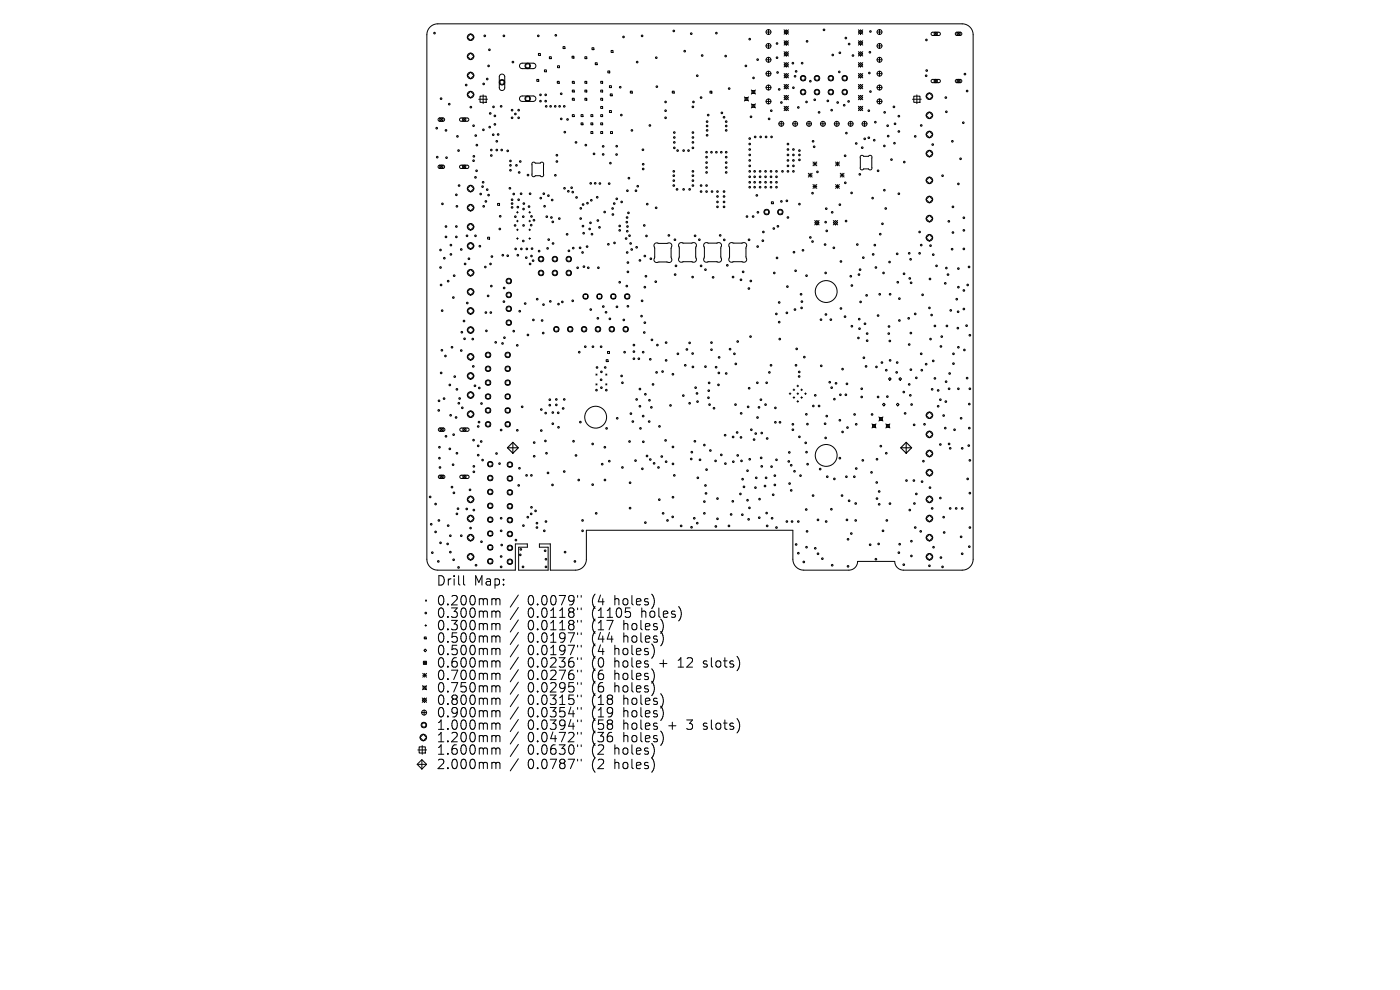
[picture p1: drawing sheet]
<svg xmlns="http://www.w3.org/2000/svg" width="297mm" height="210mm" viewBox="0 0 297 210" stroke-linecap="round" stroke-linejoin="round" font-family="sans-serif">
<defs><g id="words">
<g font-size="2.8">
<text x="92.5" y="124.5">Drill</text>
<text x="100.5" y="124.5">Map:</text>
<text x="92.5" y="128.7">0.200mm</text>
<text x="92.5" y="131.3">0.300mm</text>
<text x="111.9" y="128.7">0.0079&quot;</text>
<text x="111.9" y="131.3">0.0118&quot;</text>
<text x="125.7" y="128.7">(4</text>
<text x="125.7" y="131.3">(1105</text>
<text x="130.6" y="128.7">holes)</text>
<text x="136.3" y="131.3">holes)</text>
<text x="92.5" y="134">0.300mm</text>
<text x="92.5" y="136.6">0.500mm</text>
<text x="111.9" y="134">0.0118&quot;</text>
<text x="111.9" y="136.6">0.0197&quot;</text>
<text x="125.7" y="134">(17</text>
<text x="125.7" y="136.6">(44</text>
<text x="132.5" y="134">holes)</text>
<text x="132.5" y="136.6">holes)</text>
<text x="92.5" y="139.3">0.500mm</text>
<text x="92.5" y="141.9">0.600mm</text>
<text x="111.9" y="139.3">0.0197&quot;</text>
<text x="111.9" y="141.9">0.0236&quot;</text>
<text x="125.7" y="139.3">(4</text>
<text x="125.7" y="141.9">(0</text>
<text x="130.6" y="139.3">holes)</text>
<text x="130.6" y="141.9">holes</text>
<text x="140.4" y="141.9">+</text>
<text x="144.6" y="141.9">12</text>
<text x="150.1" y="141.9">slots)</text>
<text x="92.5" y="144.5">0.700mm</text>
<text x="92.5" y="147.2">0.750mm</text>
<text x="92.5" y="149.8">0.800mm</text>
<text x="111.9" y="144.5">0.0276&quot;</text>
<text x="111.9" y="147.2">0.0295&quot;</text>
<text x="111.9" y="149.8">0.0315&quot;</text>
<text x="125.7" y="144.5">(6</text>
<text x="125.7" y="147.2">(6</text>
<text x="125.7" y="149.8">(18</text>
<text x="130.6" y="144.5">holes)</text>
<text x="130.6" y="147.2">holes)</text>
<text x="132.5" y="149.8">holes)</text>
<text x="92.5" y="152.5">0.900mm</text>
<text x="92.5" y="155.1">1.000mm</text>
<text x="111.9" y="152.5">0.0354&quot;</text>
<text x="111.9" y="155.1">0.0394&quot;</text>
<text x="125.7" y="152.5">(19</text>
<text x="125.7" y="155.1">(58</text>
<text x="132.5" y="152.5">holes)</text>
<text x="132.5" y="155.1">holes</text>
<text x="142.3" y="155.1">+</text>
<text x="146.5" y="155.1">3</text>
<text x="150.1" y="155.1">slots)</text>
<text x="92.5" y="157.7">1.200mm</text>
<text x="92.5" y="160.4">1.600mm</text>
<text x="111.9" y="157.7">0.0472&quot;</text>
<text x="111.9" y="160.4">0.0630&quot;</text>
<text x="125.7" y="157.7">(36</text>
<text x="125.7" y="160.4">(2</text>
<text x="130.6" y="160.4">holes)</text>
<text x="132.5" y="157.7">holes)</text>
<text x="92.5" y="163.4">2.000mm</text>
<text x="111.9" y="163.4">0.0787&quot;</text>
<text x="125.7" y="163.4">(2</text>
<text x="130.6" y="163.4">holes)</text>
</g>
</g></defs>
<g fill="none" stroke="#000" stroke-width=".21">
<path d="M91.2 5.7l.9-.5 .8-.1h111.2a2.32 2.32 0 0 1 2.3 2.3v111.2a2.32 2.32 0 0 1-2.3 2.3h-12.4a1.85 1.85 0 0 1-1.9-1.8h-7.9a1.85 1.85 0 0 1-1.8 1.8h-9.6a2.32 2.32 0 0 1-2.3-2.3v-6.1h-43.8v6.1a2.32 2.32 0 0 1-2.3 2.3h-5.4v-5.5h-2.3v.7h1.9v4.8h-6.3v-4.8h1.9v-.7h-2.6v5.5h-16.4a2.32 2.32 0 0 1-2.3-2.3v-111.2l.1-.8zM99.1 7.9l.7-.7 .7 .7-.7 .7zM99.1 12l.7-.7 .7 .7-.7 .6zM99.1 16l.7-.7 .7 .7-.7 .7zM99.8 19.4l.7 .7-.7 .7-.7-.7zM106.1 17h.8v.9h-.8zM106.1 15.9l.6-.2 .4 .5v2.5l-.5 .5-.4-.1-.3-.4v-2.5zM110.4 13.6l.3-.2h2.5l.4 .2 .1 .5-.5 .5h-2.5l-.5-.5zM111.5 13.6h.9v.8h-.9zM113.9 16.8h.4v.5h-.4zM114.2 11.3h.4v.5h-.4zM115.5 14.8h.4v.4h-.4z"/>
<path d="M116.5 12h.5v.4h-.5zM118.2 17.3h.4v.4h-.4zM118.3 14h.4v.4h-.4zM119.4 9.9h.4v.4h-.4zM121.4 11.9h.4v.4h-.4zM121.4 17.3h.4v.4h-.4zM121.4 19.1h.4v.4h-.4zM124.1 12h.4v.4h-.4zM124.1 17.3h.4v.4h-.4zM124.1 19.1h.4v.4h-.4zM125.6 10.1h.4v.4h-.4zM126.3 13.3h.4v.4h-.4z"/>
<path d="M127.4 17.3h.4v.4h-.4zM127.4 19.1h.4v.4h-.4zM128.9 15.1h.5v.4h-.5zM129.3 18.2h.4v.4h-.4zM129.5 19.9h.4v.4h-.4zM129.6 10.7h.4v.4h-.4zM133.7 19.3h.4v.4h-.4zM142.6 19.3h.4v.4h-.4zM150.6 19.3h.4v.4h-.4zM159.4 19.1l.9 .9M159.5 19.2h.6v.6h-.6zM160.3 19.1l-.9 .9"/>
<path d="M162.5 6.8h1.1M162.5 9.7h1.1M162.5 12.7h1.1M162.5 15.6h1.1M162.5 18.6h1.1M163 6.3v1M163 9.2v1.1M163 12.2v1M163 15.1v1M163 18v1.1M166.3 6.8l.5-.5 .5 .5-.5 .5zM166.3 13.7l.5-.4 .5 .4-.5 .5z"/>
<path d="M166.3 16.1l.5-.5 .5 .5-.5 .4zM166.3 18.4l.5-.5 .5 .5-.5 .4zM166.3 6.3l1 1M166.3 8.6l1 1M166.3 11l1 .9M166.3 13.3l1 .9M166.3 15.6l1 .9M166.3 17.9l1 .9M166.8 8.6l.5 .5-.5 .5-.5-.5zM166.8 11l.5 .4-.5 .5-.5-.5zM167.3 6.3l-1 1M167.3 8.6l-1 1"/>
<path d="M167.3 11l-1 .9M167.3 13.3l-1 .9M167.3 15.6l-1 .9M167.3 17.9l-1 .9M170 16.2h.8v.8h-.8zM170 19.1h.8v.8h-.8zM172.9 16.2h.8v.8h-.8zM172.9 19.1h.8v.8h-.8zM175.9 16.2h.8v.8h-.8zM175.9 19.1h.8v.8h-.8zM178.8 16.2h.8v.8h-.8zM178.8 19.1h.8v.8h-.8z"/>
<path d="M182.1 6.8l.5-.5 .4 .5-.4 .5zM182.1 13.7l.5-.4 .4 .4-.4 .5zM182.1 16.1l.5-.5 .4 .5-.4 .4zM182.1 18.4l.5-.5 .4 .5-.4 .4zM182.1 6.3l.9 1M182.1 8.6l.9 1M182.1 11l.9 .9M182.1 13.3l.9 .9M182.1 15.6l.9 .9M182.1 17.9l.9 .9M182.6 8.6l.4 .5-.4 .5-.5-.5zM182.6 11l.4 .4-.4 .5-.5-.5z"/>
<path d="M183 6.3l-.9 1M183 8.6l-.9 1M183 11l-.9 .9M183 13.3l-.9 .9M183 15.6l-.9 .9M183 17.9l-.9 .9M186.1 6.8h1M186.1 9.7h1M186.1 12.7h1M186.1 15.6h1M186.1 18.6h1M186.6 6.3v1"/>
<path d="M186.6 9.2v1.1M186.6 12.2v1M186.6 15.1v1M186.6 18v1.1M197.2 19.7l.7 .7-.7 .7-.7-.7zM197.6 6.9l1.6-.1 .3 .4-.3 .3h-1.4l-.3-.2zM197.6 16.9l1.6-.1 .3 .5-.3 .2h-1.4l-.3-.2zM198.2 6.8l.7 .7M198.2 16.8l.7 .7M198.9 6.8l-.7 .7M198.9 16.8l-.7 .7M203 6.8l-.3 .4 .3 .3"/>
<path d="M203 16.8l-.3 .4 .3 .3M203 6.8h.7M203 7.5h.7M203 16.8h.7M203 17.5h.7M203 6.8l.7 .7M203 16.8l.7 .7M203.7 6.8l.3 .4-.3 .3M203.7 16.8l.3 .4-.3 .3M203.7 6.8l-.7 .7M203.7 16.8l-.7 .7M93.3 25l-.4 .4 .4 .3"/>
<path d="M93.3 35l-.4 .4 .4 .3M93.3 25l.7 .7M93.3 25.7h.7M93.3 25h.7M93.3 35l.7 .7M93.3 35.7h.7M93.3 35h.7M94 25l.3 .4-.3 .3M94 35l.3 .4-.3 .3M94 25l-.7 .7M94 35l-.7 .7M97.6 25.1l1.6-.1 .3 .4-.3 .3h-1.4l-.3-.2z"/>
<path d="M97.6 35.1l1.6-.1 .3 .4-.3 .3h-1.4l-.3-.2zM98.1 25l.7 .7M98.1 35l.7 .7M98.8 25l-.7 .7M98.8 35l-.7 .7M99.8 39.3l.7 .7-.7 .7-.7-.7zM101.6 21.1h1.8M101.8 20.4h1.3v1.3h-1.3zM102.5 20.1v1.9M110.4 20.5l.3-.1h2.5l.4 .2 .1 .4-.5 .5h-2.5l-.5-.4zM111.5 20.5h.9v.8h-.9zM112.9 34.5l.3-.1 .4 .2h1l.4-.2 .3 .1v2.6l-.1 .3-1.6-.1-.4 .2-.3-.2z"/>
<path d="M121.4 20.8h.4v.5h-.4zM121.4 24.3h.4v.4h-.4zM123.3 24.3h.4v.4h-.4zM123.3 26.1h.4v.4h-.4zM124.1 20.8h.4v.5h-.4zM125.4 24.3h.4v.4h-.4zM125.4 26.1h.4v.4h-.4zM125.4 27.9h.4v.4h-.4zM127.4 20.8h.4v.5h-.4zM127.4 22.6h.4v.4h-.4zM127.4 24.3h.4v.4h-.4zM127.4 26.1h.4v.4h-.4z"/>
<path d="M127.4 27.9h.4v.4h-.4zM129.3 23.5h.4v.4h-.4zM129.5 27.9h.4v.4h-.4zM157.9 20.6l.9 .8M158 20.7h.7v.6h-.7zM158.8 20.6l-.9 .8M159.4 22l.9 .9M159.5 22.2h.6v.6h-.6zM160.3 22l-.9 .9M162.5 21.5h1.1M163 21v1M165.2 26.3h1.1"/>
<path d="M165.7 25.7v1.1M166.3 20.7l.5-.5 .5 .5-.5 .5zM166.3 23l.5-.5 .5 .5-.5 .5zM166.3 20.2l1 1M166.3 22.5l1 1M167.3 20.2l-1 1M167.3 22.5l-1 1M168.2 26.3h1M168.7 25.7v1.1M171.1 26.3h1.1M171.5 36.8l.8 .8M171.5 37.2h.8"/>
<path d="M171.6 25.7v1.1M171.9 36.8v.8M172.3 36.8l-.8 .8M172.5 39.1l.8 .9M172.5 39.6h.8M172.5 34.4l.8 .8M172.5 34.8h.8M172.9 39.1v.9M172.9 34.4v.8M173.3 39.1l-.8 .9M173.3 34.4l-.8 .8M174.1 26.3h1"/>
<path d="M174.6 25.7v1.1M177 26.3h1M177.3 39.6h.8M177.3 39.2l.8 .8M177.3 34.8h.8M177.3 34.4l.8 .8M177.5 25.7v1.1M177.7 39.2v.8M177.7 34.4v.8M178.1 39.2l-.8 .8M178.1 34.4l-.8 .8M178.3 37.2h.8"/>
<path d="M178.3 36.8l.8 .8M178.7 36.8v.8M179.1 36.8l-.8 .8M179.9 26.3h1.1M180.5 25.7v1.1M182.1 20.7l.5-.5 .4 .5-.4 .5zM182.1 23l.5-.5 .4 .5-.4 .5zM182.1 20.2l.9 1M182.1 22.5l.9 1M182.6 33.1l.3-.2 .3 .3h1.1l.3-.3 .3 .2 .1 2.6-.2 .3-1.6-.2-.3 .2-.3-.1zM182.9 26.3h1M183 20.2l-.9 1"/>
<path d="M183 22.5l-.9 1M183.4 25.7v1.1M186.1 21.5h1M186.6 21v1M193.6 21.1h1.8M193.9 20.4h1.3v1.3h-1.3zM194.5 20.1v1.9M196.5 28.5l.7-.7 .7 .7-.7 .7zM196.5 32.6l.7-.7 .7 .7-.7 .7zM197.2 23.8l.7 .7-.7 .7-.7-.7zM197.2 37.6l.7 .7-.7 .7-.7-.7zM99.1 52.2l.7-.7 .7 .7-.7 .7z"/>
<path d="M99.8 43.4l.7 .7-.7 .6-.7-.6zM99.8 47.4l.7 .7-.7 .7-.7-.7zM99.8 57.1l.7 .7-.7 .7-.7-.7zM103.4 50.3h.5v.4h-.5zM105.6 43.2h.4v.4h-.4zM107.5 59.2h.8v.8h-.8zM109.6 45h.3M109.6 46.9h.3M109.6 48.7h.3M109.6 50.6h.3M109.8 44.9v.3M109.8 46.7v.4"/>
<path d="M109.8 48.6v.3M109.8 50.4v.4M112.2 45h.3M112.2 46.9h.3M112.2 48.7h.3M112.2 50.6h.3M112.4 44.9v.3M112.4 46.7v.4M112.4 48.6v.3M112.4 50.4v.4M114.4 54.5h.8v.9h-.8zM114.4 57.5h.8v.8h-.8z"/>
<path d="M117.3 54.5h.8v.9h-.8zM117.3 57.5h.8v.8h-.8zM120.3 54.5h.8v.9h-.8zM120.3 57.5h.8v.8h-.8zM138.9 51.7l.4-.2 2.1 .1 .6-.1 .4 .2 .1 .4-.1 .5v1.9l.1 .6-.2 .5-.3 .1-2.2-.1-.5 .1-.4-.2-.2-.4 .2-.5v-1.9l-.2-.6zM144.1 51.6l.4-.1 2.2 .1 .5-.1 .4 .2 .1 .3-.1 .6v1.9l.1 .6-.2 .4-.3 .1-2.2-.1-.5 .1-.4-.2-.1-.4 .1-.5v-1.9l-.1-.6zM149.4 51.6l.4-.1 2.2 .1 .5-.1 .4 .2 .2 .3-.2 .6v1.9l.2 .6-.2 .4-.4 .1-2.1-.1-.5 .1-.5-.2-.1-.4 .1-.5v-1.9l-.1-.6zM154.8 51.6l.3-.1 2.2 .1 .5-.1 .5 .2 .1 .3-.2 .6v1.9l.2 .6-.2 .4-.3 .1-2.2-.1-.5 .1-.5-.2-.1-.4 .2-.5v-1.9l-.2-.6zM162.2 44.6h.8v.8h-.8zM163.7 42.8h.4v.4h-.4zM165.1 44.6h.8v.8h-.8zM172.8 47.2l.5-.4 .5 .4-.5 .5z"/>
<path d="M172.8 46.8l1 .9M173.8 46.8l-1 .9M176.8 47.2l.4-.4 .5 .4-.5 .5zM176.8 46.8l.9 .9M177.7 46.8l-.9 .9M196.5 42.3l.7-.7 .7 .7-.7 .7zM196.5 50.4l.7-.7 .7 .7-.7 .7zM197.2 45.7l.7 .7-.7 .7-.7-.7zM99.1 66l.7-.7 .7 .7-.7 .7zM99.1 70l.7-.7 .7 .7-.7 .7zM99.8 61.2l.7 .7-.7 .7-.7-.7zM99.8 75l.7 .7-.7 .7-.7-.7z"/>
<path d="M99.8 79.1l.7 .6-.7 .7-.7-.7zM103.1 74.9h.8v.8h-.8zM103.1 77.8h.8v.8h-.8zM107.3 74.9h.8v.8h-.8zM107.3 77.8h.8v.8h-.8zM107.5 62.2h.8v.8h-.8zM107.5 65.1h.8v.8h-.8zM107.5 68h.8v.9h-.8zM117.6 69.4h.8v.8h-.8zM120.6 69.4h.8v.8h-.8zM123.5 69.4h.8v.8h-.8zM123.8 62.5h.8v.8h-.8z"/>
<path d="M126.4 79.3l.3 .3M126.4 69.4h.9v.8h-.9zM126.7 79.3l-.3 .3M126.8 62.5h.8v.8h-.8zM128.5 79.3l.2 .3M128.6 76.3h.4v.4h-.4zM128.7 79.3l-.2 .3M128.9 74.6h.4v.4h-.4zM129.4 69.4h.8v.8h-.8zM129.7 62.5h.8v.8h-.8zM132.3 69.4h.9v.8h-.9zM132.6 62.5h.9v.8h-.9z"/>
<path d="M93.3 90.8l-.3 .3 .3 .4M93.3 90.8l.7 .7M93.3 91.5h.7M93.3 90.8h.7M94 90.8l.4 .3-.4 .4M94 90.8l-.7 .7M97.6 90.9l1.6-.1 .3 .4-.3 .3h-1.4l-.2-.3zM98.2 90.8l.7 .7M98.9 90.8l-.7 .7M99.1 87.9l.7-.7 .7 .7-.7 .7zM99.8 83.1l.7 .7-.7 .7-.7-.7zM103.1 80.8h.8v.8h-.8z"/>
<path d="M103.1 83.7h.8v.8h-.8zM103.1 86.7h.8v.8h-.8zM103.1 89.6h.8v.8h-.8zM103.6 98.1h.8v.8h-.8zM107.3 80.8h.8v.8h-.8zM107.3 83.7h.8v.8h-.8zM107.3 86.7h.8v.8h-.8zM107.3 89.6h.8v.8h-.8zM107.8 98.1h.8v.9h-.8zM126.4 81.4l.3 .3M126.7 81.4l-.3 .3M128.5 81.4l.2 .3"/>
<path d="M128.7 81.4l-.2 .3M167.4 83.5h.4M167.6 83.3v.4M168.3 82.7h.3M168.3 84.3h.3M168.4 82.5v.4M168.4 84.2v.3M169.1 83.5h.3M169.1 81.9h.3M169.1 85.2h.3M169.2 81.7v.3M169.2 83.3v.4"/>
<path d="M169.2 85v.3M169.9 82.7h.3M169.9 84.3h.3M170.1 82.5v.4M170.1 84.2v.3M170.7 83.5h.4M170.9 83.3v.4M185 89.9l.8 .9M185.1 90h.6v.7h-.6zM185.8 89.9l-.8 .9M186.4 88.4l.9 .9M186.6 88.6h.6v.6h-.6z"/>
<path d="M187.3 88.4l-.9 .9M187.5 85.5l.3 .3-.3 .3-.3-.3zM187.9 89.9l.9 .9M188 90h.7v.7h-.7zM188.8 80.1l.3 .3-.3 .3-.3-.3zM188.8 89.9l-.9 .9M190.2 85.8l.2-.3 .3 .3-.3 .3zM190.7 80.4l.3-.3 .3 .3-.3 .3zM196.5 88.1l.7-.7 .7 .7-.7 .7zM196.5 92.1l.7-.6 .7 .6-.7 .7zM196.5 96.2l.7-.7 .7 .7-.7 .7zM93.3 100.8l-.3 .4 .3 .3"/>
<path d="M93.3 100.8l.7 .7M93.3 101.5h.7M93.3 100.8h.7M94 100.8l.4 .4-.4 .3M94 100.8l-.7 .7M97.6 100.9l1.6-.1 .3 .4-.3 .3h-1.4l-.2-.3zM98.2 100.8l.7 .7M98.9 100.8l-.7 .7M99.8 105.2l.7 .7-.7 .7-.7-.7zM99.8 109.3l.7 .7-.7 .7-.7-.7zM99.8 113.4l.7 .7-.7 .6-.7-.6zM99.8 117.4l.7 .7-.7 .7-.7-.7z"/>
<path d="M103.6 101h.8v.8h-.8zM103.6 103.9h.8v.9h-.8zM103.6 106.9h.8v.8h-.8zM103.6 109.8h.8v.8h-.8zM103.6 112.8h.8v.8h-.8zM103.6 115.7h.8v.8h-.8zM103.6 118.7h.8v.8h-.8zM107.8 101.1h.8v.8h-.8zM107.8 104h.8v.9h-.8zM107.8 107h.8v.8h-.8zM107.8 109.9h.8v.8h-.8zM107.8 112.9h.8v.8h-.8z"/>
<path d="M107.8 115.8h.8v.8h-.8zM107.8 118.8h.8v.8h-.8zM196.5 100.3l.7-.7 .7 .7-.7 .7zM196.5 105.9l.7-.7 .7 .7-.7 .7zM196.5 110l.7-.7 .7 .7-.7 .7zM196.5 114.1l.7-.7 .7 .7-.7 .6zM196.5 118.1l.7-.7 .7 .7-.7 .7zM90 135.1h.4v.4h-.4zM90.2 132.7h.3M90.2 137.7l.3 .3-.3 .3-.3-.3zM90.3 127.3l.2 .2M90.3 132.5v.4"/>
<path d="M90.5 127.3l-.2 .2M98.3 122.1v1.7l.3 .3M104.6 127l.5 .1 .1 .2M104.6 129.6h.3l.3 .3M104.6 132.3h.3l.3 .3M104.6 134.9h.3l.3 .3M104.6 137.5l.5 .1 .1 .2M105.2 127.3l.3-.3 .5 .1 .1 1.2M105.2 127.3v1M105.2 129.9v1.1M105.2 132.6v1M105.2 135.2v1"/>
<path d="M105.2 137.8v1.1M105.2 129.9l.3-.3 .5 .1 .1 1.3M105.2 132.6l.3-.3 .5 .1 .1 1.2M105.2 135.2l.3-.3 .5 .1 .1 1.2M105.2 137.8l.3-.3 .5 .1 .1 1.3M110 126.2l-1.8 2.6M110 128.9l-1.8 2.5M110 131.5l-1.8 2.6M110 134.1l-1.8 2.6M110 136.8l-1.8 2.6M110 139.4l-1.8 2.6M122.5 126.3v.4"/>
<path d="M122.5 129v.3M122.5 131.6v.4M122.5 134.2v.4M122.5 136.9v.4M122.5 139.5v.4M123.3 126.3v.4M123.3 129v.3M123.3 131.6v.4M123.3 134.2v.4M123.3 136.9v.4M123.3 139.5v.4M133.8 130.1v.5l-.2 .3"/>
<path d="M88.6 159.1h1.9M88.9 158.4h1.3v1.3h-1.3zM89.1 156.4l.7-.7 .7 .7-.7 .7zM89.5 151.2h1M89.5 153.4h.8v.8h-.8zM89.6 148.5l.4-.4 .5 .4-.5 .5zM89.6 148.1l.9 .9M89.6 158.2v1.8M89.6 145.4l.9 .9M89.7 142.8l.8 .8M89.7 143.2h.8M89.8 145.6h.6v.6h-.6z"/>
<path d="M89.8 140.3l.7 .7M90 150.6v1.1M90.1 142.8v.8M90.5 140.3l-.7 .7M90.5 142.8l-.8 .8M90.5 145.4l-.9 .9M90.5 148.1l-.9 .9M104.6 140.2l.5 .1 .1 .2M104.6 142.8h.3l.3 .3M104.6 145.5l.5 .1 .1 .2M104.6 148.1h.3l.3 .3M104.6 150.7l.5 .1 .1 .2"/>
<path d="M104.6 153.4l.5 .1 .1 .2M104.6 156l.5 .1 .1 .2M104.6 158.7h.3l.3 .3M105.2 140.5v1M105.2 143.1v1.1M105.2 145.8v1M105.2 148.4v1M105.2 151v1.1M105.2 153.7v1M105.2 156.3v1.1M105.2 159v1M105.2 140.5l.3-.3 .5 .1 .1 1.2"/>
<path d="M105.2 143.1l.3-.3 .5 .1 .1 1.3M105.2 145.8l.3-.3 .5 .1 .1 1.2M105.2 148.4l.3-.3 .5 .1 .1 1.2M105.2 151l.3-.3 .5 .1 .1 1.3M105.2 153.7l.3-.3 .5 .1 .1 1.2M105.2 156.3l.3-.3 .5 .1 .1 1.3M105.2 159l.3-.3 .5 .1 .1 1.2M110 142.1l-1.8 2.5M110 144.7l-1.8 2.6M110 147.3l-1.8 2.6M110 150l-1.8 2.6M110 152.6l-1.8 2.6"/>
<path d="M110 155.3l-1.8 2.5M110 157.9l-1.8 2.6M122.5 142.2v.3M122.5 144.8v.4M122.5 147.4v.4M122.5 150.1v.4M122.5 152.7v.4M122.5 155.4v.3M122.5 158v.4M123.3 142.2v.3M123.3 144.8v.4M123.3 147.4v.4"/>
<path d="M123.3 150.1v.4M123.3 152.7v.4M123.3 155.4v.3M123.3 158v.4M149.2 141.4l.2 .1M149.2 154.6l.2 .1M149.3 140.3v.5M149.3 153.5v.5M88.5 162.1l1-1 1 1-1 1zM88.5 162.1h2M89.5 161.1v2M104.6 161.7h.3l.3 .3"/>
<path d="M105.2 162v1.1M105.2 162l.3-.3 .5 .1 .1 1.3M110 161l-1.8 2.5M122.5 161.1v.3M123.3 161.1v.3"/>
<circle cx="92.2" cy="7" r=".17"/>
<circle cx="98.9" cy="18" r=".17"/>
<circle cx="99.8" cy="16" r=".7"/>
<circle cx="99.8" cy="7.9" r=".7"/>
<circle cx="99.8" cy="12" r=".7"/>
<circle cx="102.6" cy="17.8" r=".17"/>
<circle cx="102.8" cy="7.6" r=".17"/>
<circle cx="103.4" cy="16.8" r=".17"/>
<circle cx="103.7" cy="14" r=".17"/>
<circle cx="103.8" cy="10.6" r=".17"/>
<circle cx="106.5" cy="17.5" r=".58"/>
<circle cx="106.9" cy="7.6" r=".17"/>
<circle cx="108.8" cy="13.2" r=".17"/>
<circle cx="111.9" cy="14" r=".58"/>
<circle cx="114.2" cy="7.6" r=".17"/>
<circle cx="117.9" cy="7.5" r=".17"/>
<circle cx="119.1" cy="19.9" r=".17"/>
<circle cx="131.6" cy="18.5" r=".17"/>
<circle cx="132.3" cy="7.8" r=".17"/>
<circle cx="135.2" cy="13.2" r=".17"/>
<circle cx="136.2" cy="7.6" r=".17"/>
<circle cx="139.2" cy="12.2" r=".17"/>
<circle cx="139.3" cy="18.4" r=".17"/>
<circle cx="142.9" cy="6.6" r=".17"/>
<circle cx="145.3" cy="10.9" r=".17"/>
<circle cx="146.6" cy="7.1" r=".17"/>
<circle cx="147.9" cy="16.1" r=".17"/>
<circle cx="149" cy="11.8" r=".17"/>
<circle cx="152" cy="7" r=".17"/>
<circle cx="153.9" cy="11.9" r=".17"/>
<circle cx="154.7" cy="18.8" r=".17"/>
<circle cx="158.2" cy="14" r=".17"/>
<circle cx="159" cy="8.3" r=".17"/>
<circle cx="159.9" cy="16.5" r=".17"/>
<circle cx="160.7" cy="12.6" r=".17"/>
<circle cx="163" cy="12.7" r=".52"/>
<circle cx="163" cy="6.8" r=".52"/>
<circle cx="163" cy="18.6" r=".52"/>
<circle cx="163" cy="9.7" r=".52"/>
<circle cx="163" cy="15.6" r=".52"/>
<circle cx="164.8" cy="12.2" r=".17"/>
<circle cx="164.8" cy="9.2" r=".17"/>
<circle cx="165" cy="15.4" r=".17"/>
<circle cx="165.3" cy="19" r=".17"/>
<circle cx="168.2" cy="13.4" r=".17"/>
<circle cx="168.3" cy="18.6" r=".17"/>
<circle cx="168.7" cy="16.2" r=".17"/>
<circle cx="168.9" cy="15.1" r=".17"/>
<circle cx="170.2" cy="13.4" r=".17"/>
<circle cx="170.4" cy="16.6" r=".58"/>
<circle cx="170.4" cy="19.5" r=".58"/>
<circle cx="171.2" cy="8.8" r=".17"/>
<circle cx="171.9" cy="17.2" r=".17"/>
<circle cx="173.3" cy="16.6" r=".58"/>
<circle cx="173.3" cy="19.5" r=".58"/>
<circle cx="174.8" cy="6.3" r=".17"/>
<circle cx="176.3" cy="16.6" r=".58"/>
<circle cx="176.3" cy="19.5" r=".58"/>
<circle cx="176.7" cy="11.7" r=".17"/>
<circle cx="178.1" cy="15.3" r=".17"/>
<circle cx="178.2" cy="11.2" r=".17"/>
<circle cx="179.2" cy="16.6" r=".58"/>
<circle cx="179.2" cy="19.5" r=".58"/>
<circle cx="179.4" cy="8.1" r=".17"/>
<circle cx="180.1" cy="9.3" r=".17"/>
<circle cx="180.9" cy="11.8" r=".17"/>
<circle cx="184.4" cy="15.5" r=".17"/>
<circle cx="184.5" cy="11.1" r=".17"/>
<circle cx="184.7" cy="6.7" r=".17"/>
<circle cx="184.7" cy="19.4" r=".17"/>
<circle cx="186.6" cy="12.7" r=".52"/>
<circle cx="186.6" cy="9.7" r=".52"/>
<circle cx="186.6" cy="18.6" r=".52"/>
<circle cx="186.6" cy="6.8" r=".52"/>
<circle cx="186.6" cy="15.6" r=".52"/>
<circle cx="196.5" cy="16.1" r=".17"/>
<circle cx="196.5" cy="8.5" r=".17"/>
<circle cx="196.6" cy="15" r=".17"/>
<circle cx="198.5" cy="7.2" r=".35"/>
<circle cx="198.5" cy="17.2" r=".35"/>
<circle cx="203.4" cy="7.2" r=".35"/>
<circle cx="203.4" cy="17.2" r=".35"/>
<circle cx="204.7" cy="15.7" r=".17"/>
<circle cx="205.2" cy="19.3" r=".17"/>
<circle cx="92.6" cy="27.2" r=".17"/>
<circle cx="92.8" cy="33.3" r=".17"/>
<circle cx="93.6" cy="20.9" r=".17"/>
<circle cx="93.6" cy="25.4" r=".35"/>
<circle cx="93.6" cy="35.4" r=".35"/>
<circle cx="94.6" cy="27.7" r=".17"/>
<circle cx="94.7" cy="33.5" r=".17"/>
<circle cx="95.3" cy="22.1" r=".17"/>
<circle cx="97" cy="28.9" r=".17"/>
<circle cx="97.3" cy="31.9" r=".17"/>
<circle cx="97.4" cy="39.4" r=".17"/>
<circle cx="98.5" cy="25.4" r=".35"/>
<circle cx="98.5" cy="35.4" r=".35"/>
<circle cx="99.8" cy="40" r=".7"/>
<circle cx="99.8" cy="20.1" r=".7"/>
<circle cx="99.9" cy="22.7" r=".17"/>
<circle cx="100.5" cy="26.7" r=".17"/>
<circle cx="100.5" cy="34.1" r=".17"/>
<circle cx="100.5" cy="33.2" r=".17"/>
<circle cx="100.9" cy="37.6" r=".17"/>
<circle cx="100.9" cy="28.8" r=".17"/>
<circle cx="101.1" cy="36.2" r=".17"/>
<circle cx="101.2" cy="30.8" r=".17"/>
<circle cx="102.4" cy="39.6" r=".17"/>
<circle cx="102.5" cy="38.7" r=".17"/>
<circle cx="102.6" cy="27.5" r=".17"/>
<circle cx="103.9" cy="27" r=".17"/>
<circle cx="104" cy="24.1" r=".17"/>
<circle cx="104.2" cy="33" r=".17"/>
<circle cx="104.2" cy="31.8" r=".17"/>
<circle cx="104.6" cy="28.6" r=".17"/>
<circle cx="104.7" cy="22.7" r=".17"/>
<circle cx="105" cy="24.6" r=".17"/>
<circle cx="105" cy="26.4" r=".17"/>
<circle cx="105.4" cy="30" r=".17"/>
<circle cx="105.4" cy="31.8" r=".17"/>
<circle cx="105.7" cy="28.5" r=".17"/>
<circle cx="106.3" cy="22.6" r=".17"/>
<circle cx="106.4" cy="31.8" r=".17"/>
<circle cx="107.7" cy="32" r=".17"/>
<circle cx="108.2" cy="39.9" r=".17"/>
<circle cx="108.3" cy="36.1" r=".17"/>
<circle cx="108.3" cy="34.1" r=".17"/>
<circle cx="108.3" cy="35.1" r=".17"/>
<circle cx="108.6" cy="23.4" r=".17"/>
<circle cx="108.6" cy="25" r=".17"/>
<circle cx="109.3" cy="24.2" r=".17"/>
<circle cx="109.6" cy="35.1" r=".17"/>
<circle cx="110" cy="23.4" r=".17"/>
<circle cx="110" cy="25" r=".17"/>
<circle cx="110.1" cy="36.6" r=".17"/>
<circle cx="110.4" cy="34.3" r=".17"/>
<circle cx="111.9" cy="20.9" r=".58"/>
<circle cx="112" cy="37.1" r=".17"/>
<circle cx="114.7" cy="21.5" r=".17"/>
<circle cx="114.7" cy="20.1" r=".17"/>
<circle cx="115.8" cy="21.5" r=".17"/>
<circle cx="115.8" cy="20.1" r=".17"/>
<circle cx="115.9" cy="22.6" r=".17"/>
<circle cx="116.8" cy="22.6" r=".17"/>
<circle cx="117.8" cy="22.6" r=".17"/>
<circle cx="117.8" cy="37.2" r=".17"/>
<circle cx="118.1" cy="34.3" r=".17"/>
<circle cx="118.1" cy="32.9" r=".17"/>
<circle cx="118.7" cy="22.6" r=".17"/>
<circle cx="119.1" cy="25.2" r=".17"/>
<circle cx="119.7" cy="22.6" r=".17"/>
<circle cx="119.8" cy="39.9" r=".17"/>
<circle cx="119.8" cy="28" r=".17"/>
<circle cx="120.4" cy="25.3" r=".17"/>
<circle cx="121.3" cy="39.8" r=".17"/>
<circle cx="122.2" cy="30.2" r=".17"/>
<circle cx="124.3" cy="30.8" r=".17"/>
<circle cx="125.3" cy="38.9" r=".17"/>
<circle cx="126" cy="32.6" r=".17"/>
<circle cx="126.3" cy="38.9" r=".17"/>
<circle cx="127.3" cy="38.9" r=".17"/>
<circle cx="128" cy="31" r=".17"/>
<circle cx="128" cy="32.8" r=".17"/>
<circle cx="129.2" cy="39" r=".17"/>
<circle cx="129.5" cy="34.6" r=".17"/>
<circle cx="130.8" cy="32.8" r=".17"/>
<circle cx="130.8" cy="31" r=".17"/>
<circle cx="131.8" cy="24.4" r=".17"/>
<circle cx="133.4" cy="37.8" r=".17"/>
<circle cx="134.1" cy="27.7" r=".17"/>
<circle cx="135.3" cy="39.5" r=".17"/>
<circle cx="136.4" cy="31.8" r=".17"/>
<circle cx="136.4" cy="34.8" r=".17"/>
<circle cx="136.4" cy="35.8" r=".17"/>
<circle cx="137.9" cy="26.6" r=".17"/>
<circle cx="141.2" cy="21.6" r=".17"/>
<circle cx="141.2" cy="23.5" r=".17"/>
<circle cx="141.2" cy="25" r=".17"/>
<circle cx="142.9" cy="38.3" r=".17"/>
<circle cx="142.9" cy="39.4" r=".17"/>
<circle cx="142.9" cy="36.3" r=".17"/>
<circle cx="142.9" cy="37.3" r=".17"/>
<circle cx="143.1" cy="29.2" r=".17"/>
<circle cx="143.1" cy="30.2" r=".17"/>
<circle cx="143.1" cy="28.1" r=".17"/>
<circle cx="143.1" cy="31.4" r=".17"/>
<circle cx="143.7" cy="31.9" r=".17"/>
<circle cx="145" cy="31.9" r=".17"/>
<circle cx="146.1" cy="31.9" r=".17"/>
<circle cx="147" cy="29.2" r=".17"/>
<circle cx="147" cy="38.3" r=".17"/>
<circle cx="147" cy="30.2" r=".17"/>
<circle cx="147" cy="39.4" r=".17"/>
<circle cx="147" cy="37.3" r=".17"/>
<circle cx="147" cy="36.3" r=".17"/>
<circle cx="147" cy="22.7" r=".17"/>
<circle cx="147" cy="28.1" r=".17"/>
<circle cx="147" cy="31.4" r=".17"/>
<circle cx="147.1" cy="21.6" r=".17"/>
<circle cx="148.7" cy="39.4" r=".17"/>
<circle cx="148.7" cy="20.7" r=".17"/>
<circle cx="149.9" cy="33.3" r=".17"/>
<circle cx="149.9" cy="36.6" r=".17"/>
<circle cx="149.9" cy="39.4" r=".17"/>
<circle cx="149.9" cy="34.5" r=".17"/>
<circle cx="149.9" cy="32.3" r=".17"/>
<circle cx="149.9" cy="35.5" r=".17"/>
<circle cx="150" cy="28.7" r=".17"/>
<circle cx="150" cy="26.7" r=".17"/>
<circle cx="150" cy="27.7" r=".17"/>
<circle cx="150" cy="25.8" r=".17"/>
<circle cx="150.2" cy="24.4" r=".17"/>
<circle cx="150.9" cy="32.3" r=".17"/>
<circle cx="152" cy="32.3" r=".17"/>
<circle cx="153" cy="32.3" r=".17"/>
<circle cx="153.1" cy="23.9" r=".17"/>
<circle cx="153.6" cy="24.9" r=".17"/>
<circle cx="154.1" cy="33.3" r=".17"/>
<circle cx="154.1" cy="36.6" r=".17"/>
<circle cx="154.1" cy="34.5" r=".17"/>
<circle cx="154.1" cy="27.7" r=".17"/>
<circle cx="154.1" cy="25.8" r=".17"/>
<circle cx="154.1" cy="26.7" r=".17"/>
<circle cx="154.1" cy="32.3" r=".17"/>
<circle cx="154.1" cy="35.5" r=".17"/>
<circle cx="159" cy="32.9" r=".17"/>
<circle cx="159" cy="35.2" r=".17"/>
<circle cx="159" cy="30.6" r=".17"/>
<circle cx="159" cy="39.7" r=".17"/>
<circle cx="159" cy="29.4" r=".17"/>
<circle cx="159" cy="37.5" r=".17"/>
<circle cx="159" cy="34" r=".17"/>
<circle cx="159" cy="36.3" r=".17"/>
<circle cx="159" cy="38.7" r=".17"/>
<circle cx="159" cy="31.7" r=".17"/>
<circle cx="159.3" cy="24.8" r=".17"/>
<circle cx="160.1" cy="39.7" r=".17"/>
<circle cx="160.1" cy="37.5" r=".17"/>
<circle cx="160.1" cy="38.7" r=".17"/>
<circle cx="160.1" cy="36.3" r=".17"/>
<circle cx="160.2" cy="29" r=".17"/>
<circle cx="161.2" cy="39.7" r=".17"/>
<circle cx="161.2" cy="37.5" r=".17"/>
<circle cx="161.2" cy="36.3" r=".17"/>
<circle cx="161.2" cy="38.7" r=".17"/>
<circle cx="161.4" cy="29" r=".17"/>
<circle cx="162.4" cy="39.7" r=".17"/>
<circle cx="162.4" cy="37.5" r=".17"/>
<circle cx="162.4" cy="36.3" r=".17"/>
<circle cx="162.4" cy="38.7" r=".17"/>
<circle cx="162.5" cy="29" r=".17"/>
<circle cx="163" cy="21.5" r=".52"/>
<circle cx="163.2" cy="25.2" r=".17"/>
<circle cx="163.6" cy="39.7" r=".17"/>
<circle cx="163.6" cy="37.5" r=".17"/>
<circle cx="163.6" cy="38.7" r=".17"/>
<circle cx="163.6" cy="36.3" r=".17"/>
<circle cx="163.6" cy="23.5" r=".17"/>
<circle cx="163.7" cy="29" r=".17"/>
<circle cx="164.7" cy="39.7" r=".17"/>
<circle cx="164.7" cy="37.5" r=".17"/>
<circle cx="164.7" cy="36.3" r=".17"/>
<circle cx="164.7" cy="38.7" r=".17"/>
<circle cx="165.7" cy="26.3" r=".52"/>
<circle cx="165.8" cy="21.7" r=".17"/>
<circle cx="166" cy="36.3" r=".17"/>
<circle cx="167.2" cy="30.6" r=".17"/>
<circle cx="167.2" cy="32.9" r=".17"/>
<circle cx="167.2" cy="35.2" r=".17"/>
<circle cx="167.2" cy="34" r=".17"/>
<circle cx="167.2" cy="36.3" r=".17"/>
<circle cx="167.2" cy="31.7" r=".17"/>
<circle cx="168.3" cy="32.9" r=".17"/>
<circle cx="168.3" cy="35.2" r=".17"/>
<circle cx="168.3" cy="34" r=".17"/>
<circle cx="168.3" cy="36.3" r=".17"/>
<circle cx="168.3" cy="31.7" r=".17"/>
<circle cx="168.7" cy="26.3" r=".52"/>
<circle cx="169.4" cy="22.8" r=".17"/>
<circle cx="169.6" cy="31.9" r=".17"/>
<circle cx="169.6" cy="32.9" r=".17"/>
<circle cx="169.6" cy="33.9" r=".17"/>
<circle cx="171.1" cy="21.6" r=".17"/>
<circle cx="171.6" cy="26.3" r=".52"/>
<circle cx="172.5" cy="30" r=".17"/>
<circle cx="172.7" cy="31.1" r=".17"/>
<circle cx="172.8" cy="21.2" r=".17"/>
<circle cx="173.4" cy="36.5" r=".17"/>
<circle cx="173.8" cy="23.8" r=".17"/>
<circle cx="174.6" cy="26.3" r=".52"/>
<circle cx="175.6" cy="21.4" r=".17"/>
<circle cx="176.4" cy="23.4" r=".17"/>
<circle cx="177.5" cy="26.3" r=".52"/>
<circle cx="177.7" cy="21.7" r=".17"/>
<circle cx="179.1" cy="22.3" r=".17"/>
<circle cx="179.3" cy="33" r=".17"/>
<circle cx="179.3" cy="38.8" r=".17"/>
<circle cx="179.6" cy="28.2" r=".17"/>
<circle cx="180" cy="21.5" r=".17"/>
<circle cx="180.5" cy="26.3" r=".52"/>
<circle cx="181.6" cy="30.4" r=".17"/>
<circle cx="182.4" cy="37" r=".17"/>
<circle cx="182.9" cy="31.3" r=".17"/>
<circle cx="183.4" cy="26.3" r=".52"/>
<circle cx="183.4" cy="29.5" r=".17"/>
<circle cx="184.3" cy="29.2" r=".17"/>
<circle cx="184.3" cy="23.5" r=".17"/>
<circle cx="185.5" cy="29.7" r=".17"/>
<circle cx="185.7" cy="25.9" r=".17"/>
<circle cx="186.3" cy="36.2" r=".17"/>
<circle cx="186.6" cy="21.5" r=".52"/>
<circle cx="187.6" cy="31" r=".17"/>
<circle cx="187.7" cy="23.8" r=".17"/>
<circle cx="188.3" cy="26.7" r=".17"/>
<circle cx="188.4" cy="28.9" r=".17"/>
<circle cx="189.1" cy="33.9" r=".17"/>
<circle cx="189.6" cy="22.7" r=".17"/>
<circle cx="189.8" cy="30.4" r=".17"/>
<circle cx="189.9" cy="26.3" r=".17"/>
<circle cx="190.7" cy="24.6" r=".17"/>
<circle cx="190.7" cy="27.9" r=".17"/>
<circle cx="191.8" cy="34.4" r=".17"/>
<circle cx="194.2" cy="28.9" r=".17"/>
<circle cx="195.4" cy="26.6" r=".17"/>
<circle cx="197.2" cy="32.6" r=".7"/>
<circle cx="197.2" cy="28.5" r=".7"/>
<circle cx="197.2" cy="38.3" r=".7"/>
<circle cx="197.2" cy="24.5" r=".7"/>
<circle cx="197.2" cy="20.4" r=".7"/>
<circle cx="197.9" cy="30.7" r=".17"/>
<circle cx="200" cy="37.3" r=".17"/>
<circle cx="200.7" cy="20.7" r=".17"/>
<circle cx="200.8" cy="23.7" r=".17"/>
<circle cx="202" cy="30" r=".17"/>
<circle cx="203.3" cy="39" r=".17"/>
<circle cx="203.8" cy="33.7" r=".17"/>
<circle cx="204.4" cy="26" r=".17"/>
<circle cx="93.5" cy="56.7" r=".17"/>
<circle cx="93.5" cy="53" r=".17"/>
<circle cx="93.9" cy="43.2" r=".17"/>
<circle cx="94.3" cy="54.8" r=".17"/>
<circle cx="94.6" cy="50.3" r=".17"/>
<circle cx="94.6" cy="48.1" r=".17"/>
<circle cx="95.1" cy="59.6" r=".17"/>
<circle cx="95.7" cy="52" r=".17"/>
<circle cx="95.7" cy="54" r=".17"/>
<circle cx="96.4" cy="58.5" r=".17"/>
<circle cx="96.8" cy="50.3" r=".17"/>
<circle cx="96.8" cy="48.1" r=".17"/>
<circle cx="96.8" cy="41.3" r=".17"/>
<circle cx="96.9" cy="43.8" r=".17"/>
<circle cx="97.9" cy="52.9" r=".17"/>
<circle cx="98.7" cy="56" r=".17"/>
<circle cx="99.1" cy="50" r=".17"/>
<circle cx="99.5" cy="54.9" r=".17"/>
<circle cx="99.8" cy="48.1" r=".7"/>
<circle cx="99.8" cy="52.2" r=".7"/>
<circle cx="99.8" cy="57.8" r=".7"/>
<circle cx="99.8" cy="44.1" r=".7"/>
<circle cx="100.9" cy="50" r=".17"/>
<circle cx="101.8" cy="52.2" r=".17"/>
<circle cx="102" cy="41.2" r=".17"/>
<circle cx="102.6" cy="43.8" r=".17"/>
<circle cx="103" cy="56.6" r=".17"/>
<circle cx="103.1" cy="42.7" r=".17"/>
<circle cx="103.4" cy="40.2" r=".17"/>
<circle cx="103.7" cy="41.4" r=".17"/>
<circle cx="104.1" cy="56" r=".17"/>
<circle cx="104.3" cy="54.4" r=".17"/>
<circle cx="106" cy="48.6" r=".17"/>
<circle cx="106.1" cy="45.9" r=".17"/>
<circle cx="106.7" cy="54.1" r=".17"/>
<circle cx="107.7" cy="54.3" r=".17"/>
<circle cx="107.9" cy="59.6" r=".58"/>
<circle cx="108.6" cy="44" r=".17"/>
<circle cx="108.6" cy="42.4" r=".17"/>
<circle cx="108.6" cy="43.2" r=".17"/>
<circle cx="109" cy="41.2" r=".17"/>
<circle cx="109.3" cy="47.8" r=".17"/>
<circle cx="109.3" cy="46" r=".17"/>
<circle cx="109.4" cy="52.8" r=".17"/>
<circle cx="109.9" cy="43.9" r=".17"/>
<circle cx="109.9" cy="54.1" r=".17"/>
<circle cx="110" cy="42.4" r=".17"/>
<circle cx="110.5" cy="41.1" r=".17"/>
<circle cx="110.6" cy="52.8" r=".17"/>
<circle cx="111" cy="51.1" r=".17"/>
<circle cx="111" cy="46" r=".17"/>
<circle cx="111.1" cy="44.3" r=".17"/>
<circle cx="111.1" cy="47.8" r=".17"/>
<circle cx="111.1" cy="43.2" r=".17"/>
<circle cx="111.6" cy="54.7" r=".17"/>
<circle cx="111.8" cy="52.8" r=".17"/>
<circle cx="112.2" cy="43.8" r=".17"/>
<circle cx="112.5" cy="41.1" r=".17"/>
<circle cx="112.5" cy="56" r=".17"/>
<circle cx="112.7" cy="47.8" r=".17"/>
<circle cx="112.7" cy="54.3" r=".17"/>
<circle cx="112.7" cy="45.9" r=".17"/>
<circle cx="112.9" cy="52.7" r=".17"/>
<circle cx="113.1" cy="55.3" r=".17"/>
<circle cx="113.3" cy="46.7" r=".17"/>
<circle cx="114.4" cy="53.3" r=".17"/>
<circle cx="114.7" cy="42" r=".17"/>
<circle cx="114.8" cy="55" r=".58"/>
<circle cx="114.8" cy="57.9" r=".58"/>
<circle cx="115.4" cy="41.1" r=".17"/>
<circle cx="115.5" cy="43.8" r=".17"/>
<circle cx="116" cy="46" r=".17"/>
<circle cx="116.2" cy="52.7" r=".17"/>
<circle cx="116.3" cy="41.5" r=".17"/>
<circle cx="116.4" cy="50.8" r=".17"/>
<circle cx="117" cy="46.1" r=".17"/>
<circle cx="117.1" cy="42.4" r=".17"/>
<circle cx="117.3" cy="47.1" r=".17"/>
<circle cx="117.3" cy="51.6" r=".17"/>
<circle cx="117.7" cy="55" r=".58"/>
<circle cx="117.7" cy="57.9" r=".58"/>
<circle cx="118.7" cy="46.4" r=".17"/>
<circle cx="120.3" cy="49.7" r=".17"/>
<circle cx="120.6" cy="40.6" r=".17"/>
<circle cx="120.7" cy="55" r=".58"/>
<circle cx="120.7" cy="57.9" r=".58"/>
<circle cx="120.7" cy="53.2" r=".17"/>
<circle cx="121.5" cy="40.8" r=".17"/>
<circle cx="121.6" cy="52.6" r=".17"/>
<circle cx="122.3" cy="41.9" r=".17"/>
<circle cx="122.5" cy="56.8" r=".17"/>
<circle cx="123.1" cy="52.6" r=".17"/>
<circle cx="123.2" cy="46.4" r=".17"/>
<circle cx="123.2" cy="44.2" r=".17"/>
<circle cx="123.6" cy="53.6" r=".17"/>
<circle cx="123.7" cy="48" r=".17"/>
<circle cx="123.7" cy="43.4" r=".17"/>
<circle cx="123.8" cy="49.5" r=".17"/>
<circle cx="123.9" cy="56.6" r=".17"/>
<circle cx="124.5" cy="52.3" r=".17"/>
<circle cx="124.6" cy="43.1" r=".17"/>
<circle cx="124.8" cy="56.8" r=".17"/>
<circle cx="125.1" cy="48.6" r=".17"/>
<circle cx="125.3" cy="47.3" r=".17"/>
<circle cx="125.4" cy="42.5" r=".17"/>
<circle cx="125.6" cy="49.7" r=".17"/>
<circle cx="126.7" cy="41.8" r=".17"/>
<circle cx="126.8" cy="46.8" r=".17"/>
<circle cx="126.9" cy="56.8" r=".17"/>
<circle cx="127.2" cy="48.2" r=".17"/>
<circle cx="128.3" cy="45" r=".17"/>
<circle cx="129.1" cy="51.8" r=".17"/>
<circle cx="130" cy="44.2" r=".17"/>
<circle cx="130" cy="45.5" r=".17"/>
<circle cx="130.3" cy="43.2" r=".17"/>
<circle cx="130.4" cy="51.5" r=".17"/>
<circle cx="130.8" cy="42.2" r=".17"/>
<circle cx="131.5" cy="47.9" r=".17"/>
<circle cx="131.5" cy="48.9" r=".17"/>
<circle cx="131.5" cy="59.9" r=".17"/>
<circle cx="131.9" cy="42.8" r=".17"/>
<circle cx="132.8" cy="50.6" r=".17"/>
<circle cx="133" cy="47.1" r=".17"/>
<circle cx="133" cy="46.1" r=".17"/>
<circle cx="133.1" cy="53.6" r=".17"/>
<circle cx="133.1" cy="49.1" r=".17"/>
<circle cx="133.1" cy="40.5" r=".17"/>
<circle cx="133.1" cy="48.1" r=".17"/>
<circle cx="133.2" cy="55.7" r=".17"/>
<circle cx="133.2" cy="57.7" r=".17"/>
<circle cx="133.3" cy="45.2" r=".17"/>
<circle cx="133.5" cy="50" r=".17"/>
<circle cx="133.8" cy="51.6" r=".17"/>
<circle cx="134" cy="52.9" r=".17"/>
<circle cx="134.9" cy="40.5" r=".17"/>
<circle cx="135.1" cy="52.5" r=".17"/>
<circle cx="135.8" cy="55.2" r=".17"/>
<circle cx="136.7" cy="47.8" r=".17"/>
<circle cx="136.8" cy="54.3" r=".17"/>
<circle cx="137" cy="58.6" r=".17"/>
<circle cx="137.1" cy="50.1" r=".17"/>
<circle cx="137.3" cy="43.3" r=".17"/>
<circle cx="138.1" cy="54.9" r=".17"/>
<circle cx="139.1" cy="59.8" r=".17"/>
<circle cx="139.2" cy="44.1" r=".17"/>
<circle cx="141.9" cy="49.9" r=".17"/>
<circle cx="143.2" cy="50.9" r=".17"/>
<circle cx="143.2" cy="58.3" r=".17"/>
<circle cx="143.4" cy="56.4" r=".17"/>
<circle cx="143.6" cy="40.2" r=".17"/>
<circle cx="145" cy="40.2" r=".17"/>
<circle cx="146.3" cy="40.2" r=".17"/>
<circle cx="146.9" cy="58.8" r=".17"/>
<circle cx="147.5" cy="50" r=".17"/>
<circle cx="148.4" cy="50.9" r=".17"/>
<circle cx="148.7" cy="40.6" r=".17"/>
<circle cx="148.7" cy="56.4" r=".17"/>
<circle cx="149.7" cy="57.2" r=".17"/>
<circle cx="149.9" cy="40.6" r=".17"/>
<circle cx="151.1" cy="40.6" r=".17"/>
<circle cx="151.3" cy="58.8" r=".17"/>
<circle cx="152.2" cy="40.6" r=".17"/>
<circle cx="152.2" cy="41.7" r=".17"/>
<circle cx="152.2" cy="43.9" r=".17"/>
<circle cx="152.2" cy="42.8" r=".17"/>
<circle cx="152.8" cy="49.9" r=".17"/>
<circle cx="153.6" cy="40.6" r=".17"/>
<circle cx="153.6" cy="41.7" r=".17"/>
<circle cx="153.6" cy="43.9" r=".17"/>
<circle cx="153.6" cy="42.8" r=".17"/>
<circle cx="153.7" cy="50.9" r=".17"/>
<circle cx="154.3" cy="56.3" r=".17"/>
<circle cx="155.5" cy="58.8" r=".17"/>
<circle cx="157.2" cy="59.4" r=".17"/>
<circle cx="157.7" cy="57.7" r=".17"/>
<circle cx="158.5" cy="45.9" r=".17"/>
<circle cx="158.9" cy="50.9" r=".17"/>
<circle cx="159.3" cy="59.6" r=".17"/>
<circle cx="159.8" cy="45.9" r=".17"/>
<circle cx="160.6" cy="41.4" r=".17"/>
<circle cx="160.7" cy="52.3" r=".17"/>
<circle cx="160.8" cy="45" r=".17"/>
<circle cx="161.8" cy="51.1" r=".17"/>
<circle cx="161.9" cy="49.2" r=".17"/>
<circle cx="162.6" cy="45" r=".58"/>
<circle cx="164.2" cy="48.5" r=".17"/>
<circle cx="164.3" cy="57.9" r=".17"/>
<circle cx="164.8" cy="54.7" r=".17"/>
<circle cx="165" cy="48" r=".17"/>
<circle cx="165.5" cy="45" r=".58"/>
<circle cx="165.8" cy="42.7" r=".17"/>
<circle cx="166.9" cy="42.6" r=".17"/>
<circle cx="167.2" cy="46.1" r=".17"/>
<circle cx="168.4" cy="53.5" r=".17"/>
<circle cx="168.8" cy="57.4" r=".17"/>
<circle cx="169.6" cy="43.3" r=".17"/>
<circle cx="170.3" cy="53.1" r=".17"/>
<circle cx="171.1" cy="58.5" r=".17"/>
<circle cx="171.9" cy="50.4" r=".17"/>
<circle cx="172.4" cy="51.2" r=".17"/>
<circle cx="172.4" cy="41" r=".17"/>
<circle cx="175" cy="51.9" r=".17"/>
<circle cx="175.2" cy="47.1" r=".17"/>
<circle cx="175.2" cy="57.9" r=".17"/>
<circle cx="175.3" cy="44.3" r=".17"/>
<circle cx="175.4" cy="49" r=".17"/>
<circle cx="176.5" cy="45" r=".17"/>
<circle cx="176.9" cy="52.6" r=".17"/>
<circle cx="178.2" cy="43.4" r=".17"/>
<circle cx="178.4" cy="55.5" r=".17"/>
<circle cx="179.5" cy="46.9" r=".17"/>
<circle cx="180.5" cy="58.6" r=".17"/>
<circle cx="180.7" cy="40.9" r=".17"/>
<circle cx="181.9" cy="51.9" r=".17"/>
<circle cx="182.2" cy="58.3" r=".17"/>
<circle cx="182.5" cy="57.2" r=".17"/>
<circle cx="183.2" cy="54.7" r=".17"/>
<circle cx="185.1" cy="42" r=".17"/>
<circle cx="185.2" cy="54" r=".17"/>
<circle cx="185.6" cy="52" r=".17"/>
<circle cx="185.8" cy="56.7" r=".17"/>
<circle cx="186.7" cy="49.7" r=".17"/>
<circle cx="187.2" cy="47.5" r=".17"/>
<circle cx="187.4" cy="57.9" r=".17"/>
<circle cx="187.6" cy="40.3" r=".17"/>
<circle cx="187.9" cy="44.2" r=".17"/>
<circle cx="188.7" cy="55.6" r=".17"/>
<circle cx="190.3" cy="53.8" r=".17"/>
<circle cx="190.5" cy="59.9" r=".17"/>
<circle cx="190.7" cy="41.1" r=".17"/>
<circle cx="191.8" cy="58.1" r=".17"/>
<circle cx="192.9" cy="53.7" r=".17"/>
<circle cx="193" cy="59.1" r=".17"/>
<circle cx="193.2" cy="55" r=".17"/>
<circle cx="193.3" cy="60" r=".17"/>
<circle cx="195.1" cy="53.7" r=".17"/>
<circle cx="195.1" cy="49.2" r=".17"/>
<circle cx="195.4" cy="52" r=".17"/>
<circle cx="197.2" cy="50.4" r=".7"/>
<circle cx="197.2" cy="42.3" r=".7"/>
<circle cx="197.2" cy="46.4" r=".7"/>
<circle cx="197.3" cy="59.2" r=".17"/>
<circle cx="197.4" cy="52.1" r=".17"/>
<circle cx="198" cy="54" r=".17"/>
<circle cx="198.7" cy="56.4" r=".17"/>
<circle cx="200.8" cy="56.9" r=".17"/>
<circle cx="201.1" cy="58.3" r=".17"/>
<circle cx="201.3" cy="47" r=".17"/>
<circle cx="202" cy="52.9" r=".17"/>
<circle cx="202.2" cy="49.3" r=".17"/>
<circle cx="202.2" cy="43.9" r=".17"/>
<circle cx="203.3" cy="57" r=".17"/>
<circle cx="204.5" cy="48.9" r=".17"/>
<circle cx="204.5" cy="46.2" r=".17"/>
<circle cx="204.5" cy="52.8" r=".17"/>
<circle cx="205.6" cy="56.6" r=".17"/>
<circle cx="93.6" cy="60.5" r=".17"/>
<circle cx="93.6" cy="79.1" r=".17"/>
<circle cx="93.7" cy="74.3" r=".17"/>
<circle cx="93.8" cy="65.9" r=".17"/>
<circle cx="94.5" cy="75.5" r=".17"/>
<circle cx="95.9" cy="73.7" r=".17"/>
<circle cx="96.2" cy="63.1" r=".17"/>
<circle cx="96.5" cy="79.9" r=".17"/>
<circle cx="97.9" cy="74.4" r=".17"/>
<circle cx="98" cy="70.5" r=".17"/>
<circle cx="98.4" cy="68.1" r=".17"/>
<circle cx="98.6" cy="71.9" r=".17"/>
<circle cx="99.1" cy="64.3" r=".17"/>
<circle cx="99.8" cy="70" r=".7"/>
<circle cx="99.8" cy="66" r=".7"/>
<circle cx="99.8" cy="79.7" r=".7"/>
<circle cx="99.8" cy="75.7" r=".7"/>
<circle cx="99.8" cy="61.9" r=".7"/>
<circle cx="100.3" cy="71.9" r=".17"/>
<circle cx="100.4" cy="77.7" r=".17"/>
<circle cx="103.1" cy="66.3" r=".17"/>
<circle cx="103.2" cy="70.2" r=".17"/>
<circle cx="103.5" cy="75.3" r=".58"/>
<circle cx="103.5" cy="78.2" r=".58"/>
<circle cx="103.6" cy="62.8" r=".17"/>
<circle cx="104.1" cy="66.3" r=".17"/>
<circle cx="104.2" cy="60.7" r=".17"/>
<circle cx="105.2" cy="72.6" r=".17"/>
<circle cx="106.6" cy="72.9" r=".17"/>
<circle cx="106.9" cy="64" r=".17"/>
<circle cx="107" cy="61.1" r=".17"/>
<circle cx="107" cy="71.6" r=".17"/>
<circle cx="107.7" cy="75.3" r=".58"/>
<circle cx="107.7" cy="78.2" r=".58"/>
<circle cx="107.9" cy="68.4" r=".58"/>
<circle cx="107.9" cy="65.5" r=".58"/>
<circle cx="107.9" cy="62.6" r=".58"/>
<circle cx="109" cy="70.2" r=".17"/>
<circle cx="109.7" cy="73.3" r=".17"/>
<circle cx="110.3" cy="66" r=".17"/>
<circle cx="111.4" cy="64.4" r=".17"/>
<circle cx="112" cy="71.1" r=".17"/>
<circle cx="113.2" cy="67.9" r=".17"/>
<circle cx="114" cy="63.5" r=".17"/>
<circle cx="115" cy="68" r=".17"/>
<circle cx="115.2" cy="70.7" r=".17"/>
<circle cx="115.3" cy="64.6" r=".17"/>
<circle cx="116.7" cy="63.9" r=".17"/>
<circle cx="118" cy="69.8" r=".58"/>
<circle cx="118.5" cy="64.5" r=".17"/>
<circle cx="119.3" cy="64" r=".17"/>
<circle cx="121" cy="69.8" r=".58"/>
<circle cx="121.5" cy="63.8" r=".17"/>
<circle cx="122.9" cy="74.7" r=".17"/>
<circle cx="123.9" cy="69.8" r=".58"/>
<circle cx="124.2" cy="73.5" r=".17"/>
<circle cx="124.2" cy="62.9" r=".58"/>
<circle cx="125.3" cy="65.7" r=".17"/>
<circle cx="125.8" cy="73.5" r=".17"/>
<circle cx="126.7" cy="78" r=".17"/>
<circle cx="126.8" cy="67.5" r=".17"/>
<circle cx="126.9" cy="69.8" r=".58"/>
<circle cx="127.2" cy="62.9" r=".58"/>
<circle cx="127.5" cy="73.5" r=".17"/>
<circle cx="127.6" cy="78.9" r=".17"/>
<circle cx="128" cy="65" r=".17"/>
<circle cx="128.4" cy="78" r=".17"/>
<circle cx="128.6" cy="66.2" r=".17"/>
<circle cx="129.4" cy="67.6" r=".17"/>
<circle cx="129.8" cy="69.8" r=".58"/>
<circle cx="130.1" cy="62.9" r=".58"/>
<circle cx="130.9" cy="65.1" r=".17"/>
<circle cx="131.9" cy="79.7" r=".17"/>
<circle cx="132.3" cy="67.9" r=".17"/>
<circle cx="132.5" cy="74.7" r=".17"/>
<circle cx="132.7" cy="69.8" r=".58"/>
<circle cx="133" cy="60.7" r=".17"/>
<circle cx="133.1" cy="62.9" r=".58"/>
<circle cx="133.2" cy="65" r=".17"/>
<circle cx="134.5" cy="73.2" r=".17"/>
<circle cx="134.5" cy="74.6" r=".17"/>
<circle cx="134.5" cy="76.1" r=".17"/>
<circle cx="135.5" cy="76.1" r=".17"/>
<circle cx="136.1" cy="67.1" r=".17"/>
<circle cx="136.2" cy="63.8" r=".17"/>
<circle cx="136.4" cy="74.7" r=".17"/>
<circle cx="136.7" cy="70.5" r=".17"/>
<circle cx="136.8" cy="68.4" r=".17"/>
<circle cx="136.8" cy="60.9" r=".17"/>
<circle cx="138" cy="76.2" r=".17"/>
<circle cx="138.3" cy="72.1" r=".17"/>
<circle cx="139.3" cy="79" r=".17"/>
<circle cx="139.5" cy="73.2" r=".17"/>
<circle cx="140.6" cy="78.8" r=".17"/>
<circle cx="141.3" cy="76.4" r=".17"/>
<circle cx="141.3" cy="72.7" r=".17"/>
<circle cx="142.8" cy="79.4" r=".17"/>
<circle cx="143.8" cy="75.1" r=".17"/>
<circle cx="145.4" cy="77.5" r=".17"/>
<circle cx="145.7" cy="74.1" r=".17"/>
<circle cx="146.3" cy="72.7" r=".17"/>
<circle cx="146.9" cy="75" r=".17"/>
<circle cx="147" cy="77.8" r=".17"/>
<circle cx="149.7" cy="77.8" r=".17"/>
<circle cx="150.9" cy="72.7" r=".17"/>
<circle cx="150.9" cy="74.2" r=".17"/>
<circle cx="151.9" cy="77.9" r=".17"/>
<circle cx="152.5" cy="79.1" r=".17"/>
<circle cx="152.6" cy="75.8" r=".17"/>
<circle cx="154.1" cy="79.2" r=".17"/>
<circle cx="154.9" cy="74.1" r=".17"/>
<circle cx="155.8" cy="75.1" r=".17"/>
<circle cx="156.1" cy="77.2" r=".17"/>
<circle cx="156.5" cy="72.4" r=".17"/>
<circle cx="158.9" cy="61.2" r=".17"/>
<circle cx="159.2" cy="71.4" r=".17"/>
<circle cx="163.2" cy="79" r=".17"/>
<circle cx="163.6" cy="77.5" r=".17"/>
<circle cx="164.7" cy="66.6" r=".17"/>
<circle cx="165.3" cy="64.2" r=".17"/>
<circle cx="165.3" cy="68.3" r=".17"/>
<circle cx="165.4" cy="71.9" r=".17"/>
<circle cx="166.9" cy="66.4" r=".17"/>
<circle cx="167" cy="60.8" r=".17"/>
<circle cx="168.6" cy="65.7" r=".17"/>
<circle cx="168.9" cy="77.5" r=".17"/>
<circle cx="169" cy="74" r=".17"/>
<circle cx="169.5" cy="79.9" r=".17"/>
<circle cx="169.6" cy="78.9" r=".17"/>
<circle cx="169.9" cy="62.4" r=".17"/>
<circle cx="170.1" cy="65.3" r=".17"/>
<circle cx="170.1" cy="64" r=".17"/>
<circle cx="170.6" cy="75.7" r=".17"/>
<circle cx="174.2" cy="67.8" r=".17"/>
<circle cx="174.2" cy="77.6" r=".17"/>
<circle cx="175.2" cy="66.7" r=".17"/>
<circle cx="175.3" cy="61.8" r="2.32"/>
<circle cx="176.3" cy="67.8" r=".17"/>
<circle cx="178.4" cy="65.4" r=".17"/>
<circle cx="178.7" cy="78.3" r=".17"/>
<circle cx="179.3" cy="67.2" r=".17"/>
<circle cx="180.7" cy="69.2" r=".17"/>
<circle cx="180.7" cy="60.6" r=".17"/>
<circle cx="182.1" cy="71.7" r=".17"/>
<circle cx="182.3" cy="67.7" r=".17"/>
<circle cx="182.3" cy="69.7" r=".17"/>
<circle cx="182.6" cy="64" r=".17"/>
<circle cx="183.3" cy="75.9" r=".17"/>
<circle cx="183.5" cy="68.7" r=".17"/>
<circle cx="183.7" cy="77.7" r=".17"/>
<circle cx="183.8" cy="62.7" r=".17"/>
<circle cx="184" cy="70.8" r=".17"/>
<circle cx="184" cy="72.3" r=".17"/>
<circle cx="185.9" cy="77.8" r=".17"/>
<circle cx="186.3" cy="66.9" r=".17"/>
<circle cx="186.6" cy="62.4" r=".17"/>
<circle cx="187.1" cy="76.9" r=".17"/>
<circle cx="188" cy="78.5" r=".17"/>
<circle cx="188.5" cy="70.8" r=".17"/>
<circle cx="188.6" cy="69.3" r=".17"/>
<circle cx="188.8" cy="72.3" r=".17"/>
<circle cx="188.8" cy="76.4" r=".17"/>
<circle cx="188.8" cy="62.4" r=".17"/>
<circle cx="190.2" cy="79" r=".17"/>
<circle cx="190.3" cy="76.9" r=".17"/>
<circle cx="190.8" cy="68" r=".17"/>
<circle cx="190.8" cy="63.3" r=".17"/>
<circle cx="192.8" cy="67.5" r=".17"/>
<circle cx="192.9" cy="73.1" r=".17"/>
<circle cx="193.2" cy="70.7" r=".17"/>
<circle cx="193.2" cy="78.4" r=".17"/>
<circle cx="194.2" cy="66.6" r=".17"/>
<circle cx="195.4" cy="75.1" r=".17"/>
<circle cx="195.6" cy="78.5" r=".17"/>
<circle cx="195.7" cy="62.5" r=".17"/>
<circle cx="196.5" cy="77.3" r=".17"/>
<circle cx="197.2" cy="65.3" r=".17"/>
<circle cx="197.4" cy="71.9" r=".17"/>
<circle cx="197.6" cy="66.8" r=".17"/>
<circle cx="198" cy="76.6" r=".17"/>
<circle cx="198.3" cy="69.1" r=".17"/>
<circle cx="199.6" cy="73.5" r=".17"/>
<circle cx="199.8" cy="71.4" r=".17"/>
<circle cx="200.5" cy="60.1" r=".17"/>
<circle cx="200.9" cy="69.1" r=".17"/>
<circle cx="201.5" cy="79.2" r=".17"/>
<circle cx="201.7" cy="65.8" r=".17"/>
<circle cx="202.3" cy="77.1" r=".17"/>
<circle cx="202.3" cy="75.1" r=".17"/>
<circle cx="203" cy="63.5" r=".17"/>
<circle cx="203.2" cy="69.6" r=".17"/>
<circle cx="203.3" cy="66.1" r=".17"/>
<circle cx="203.3" cy="73.7" r=".17"/>
<circle cx="203.3" cy="60.9" r=".17"/>
<circle cx="204.5" cy="61.6" r=".17"/>
<circle cx="204.5" cy="65.6" r=".17"/>
<circle cx="204.6" cy="74.2" r=".17"/>
<circle cx="205.1" cy="69.1" r=".17"/>
<circle cx="205.3" cy="60.5" r=".17"/>
<circle cx="205.7" cy="71.1" r=".17"/>
<circle cx="93.1" cy="87.1" r=".17"/>
<circle cx="93.1" cy="85" r=".17"/>
<circle cx="93.2" cy="97.2" r=".17"/>
<circle cx="93.2" cy="94.9" r=".17"/>
<circle cx="93.3" cy="99.2" r=".17"/>
<circle cx="93.7" cy="91.1" r=".35"/>
<circle cx="94.2" cy="84.6" r=".17"/>
<circle cx="94.6" cy="92.6" r=".17"/>
<circle cx="95.4" cy="81.7" r=".17"/>
<circle cx="95.4" cy="95.2" r=".17"/>
<circle cx="95.6" cy="88.1" r=".17"/>
<circle cx="96.1" cy="98.6" r=".17"/>
<circle cx="96.2" cy="92.2" r=".17"/>
<circle cx="96.8" cy="88.6" r=".17"/>
<circle cx="96.9" cy="82.6" r=".17"/>
<circle cx="96.9" cy="96.1" r=".17"/>
<circle cx="97.3" cy="85.5" r=".17"/>
<circle cx="97.5" cy="84.5" r=".17"/>
<circle cx="98.1" cy="86.5" r=".17"/>
<circle cx="98.5" cy="91.1" r=".35"/>
<circle cx="99.8" cy="87.9" r=".7"/>
<circle cx="99.8" cy="83.8" r=".7"/>
<circle cx="100.5" cy="93.4" r=".17"/>
<circle cx="100.5" cy="98.9" r=".17"/>
<circle cx="100.8" cy="81.8" r=".17"/>
<circle cx="101.5" cy="90.5" r=".17"/>
<circle cx="101.5" cy="94.6" r=".17"/>
<circle cx="101.5" cy="96.6" r=".17"/>
<circle cx="101.6" cy="89.5" r=".17"/>
<circle cx="101.7" cy="82.3" r=".17"/>
<circle cx="102.1" cy="93.7" r=".17"/>
<circle cx="102.1" cy="85.6" r=".17"/>
<circle cx="102.4" cy="97.6" r=".17"/>
<circle cx="103.5" cy="90" r=".58"/>
<circle cx="103.5" cy="84.1" r=".58"/>
<circle cx="103.5" cy="81.2" r=".58"/>
<circle cx="103.5" cy="87.1" r=".58"/>
<circle cx="104" cy="98.5" r=".58"/>
<circle cx="105.3" cy="96.2" r=".17"/>
<circle cx="106" cy="98.3" r=".17"/>
<circle cx="106.3" cy="91.2" r=".17"/>
<circle cx="107.7" cy="90" r=".58"/>
<circle cx="107.7" cy="84.1" r=".58"/>
<circle cx="107.7" cy="81.2" r=".58"/>
<circle cx="107.7" cy="87.1" r=".58"/>
<circle cx="108.2" cy="98.6" r=".58"/>
<circle cx="109.7" cy="91.3" r=".17"/>
<circle cx="110.2" cy="99.3" r=".17"/>
<circle cx="110.8" cy="86.3" r=".17"/>
<circle cx="113.3" cy="96.8" r=".17"/>
<circle cx="113.3" cy="93.9" r=".17"/>
<circle cx="114.8" cy="91.3" r=".17"/>
<circle cx="114.8" cy="86.9" r=".17"/>
<circle cx="115.7" cy="93.5" r=".17"/>
<circle cx="115.8" cy="87.6" r=".17"/>
<circle cx="115.9" cy="96.1" r=".17"/>
<circle cx="116.6" cy="85.9" r=".17"/>
<circle cx="116.6" cy="84.8" r=".17"/>
<circle cx="117.3" cy="87.5" r=".17"/>
<circle cx="117.3" cy="89.9" r=".17"/>
<circle cx="118" cy="85.9" r=".17"/>
<circle cx="118" cy="84.7" r=".17"/>
<circle cx="118.4" cy="87.6" r=".17"/>
<circle cx="118.5" cy="90.6" r=".17"/>
<circle cx="119.5" cy="86.6" r=".17"/>
<circle cx="119.7" cy="84.7" r=".17"/>
<circle cx="121.7" cy="93.6" r=".17"/>
<circle cx="122.2" cy="96.6" r=".17"/>
<circle cx="123.1" cy="89.5" r=".17"/>
<circle cx="125.7" cy="94.2" r=".17"/>
<circle cx="126.4" cy="88.5" r="2.32"/>
<circle cx="126.5" cy="82.8" r=".17"/>
<circle cx="127.5" cy="80.6" r=".17"/>
<circle cx="127.6" cy="82.2" r=".17"/>
<circle cx="127.8" cy="98.5" r=".17"/>
<circle cx="128.3" cy="94.9" r=".17"/>
<circle cx="128.6" cy="82.8" r=".17"/>
<circle cx="128.7" cy="90.9" r=".17"/>
<circle cx="129.3" cy="97.8" r=".17"/>
<circle cx="130.9" cy="88.7" r=".17"/>
<circle cx="132" cy="99.2" r=".17"/>
<circle cx="132" cy="81.2" r=".17"/>
<circle cx="133.6" cy="93.7" r=".17"/>
<circle cx="133.8" cy="87.7" r=".17"/>
<circle cx="134.2" cy="89.4" r=".17"/>
<circle cx="134.8" cy="97.7" r=".17"/>
<circle cx="135.1" cy="84.7" r=".17"/>
<circle cx="135.8" cy="86.2" r=".17"/>
<circle cx="135.8" cy="82.5" r=".17"/>
<circle cx="135.9" cy="90.9" r=".17"/>
<circle cx="136.3" cy="99.4" r=".17"/>
<circle cx="136.4" cy="88.3" r=".17"/>
<circle cx="136.5" cy="93.7" r=".17"/>
<circle cx="136.9" cy="83.6" r=".17"/>
<circle cx="137.3" cy="96.7" r=".17"/>
<circle cx="137.7" cy="89.4" r=".17"/>
<circle cx="137.8" cy="84.9" r=".17"/>
<circle cx="138" cy="97.5" r=".17"/>
<circle cx="138.2" cy="86.4" r=".17"/>
<circle cx="138.5" cy="81.5" r=".17"/>
<circle cx="138.8" cy="98.3" r=".17"/>
<circle cx="139.7" cy="99.2" r=".17"/>
<circle cx="139.9" cy="90.4" r=".17"/>
<circle cx="140.4" cy="96.8" r=".17"/>
<circle cx="141.2" cy="93.4" r=".17"/>
<circle cx="141.3" cy="97.9" r=".17"/>
<circle cx="142.2" cy="86" r=".17"/>
<circle cx="142.8" cy="98.4" r=".17"/>
<circle cx="142.8" cy="94.8" r=".17"/>
<circle cx="145" cy="83.9" r=".17"/>
<circle cx="146.3" cy="85.5" r=".17"/>
<circle cx="146.6" cy="97.4" r=".17"/>
<circle cx="146.8" cy="95.9" r=".17"/>
<circle cx="147.4" cy="93.6" r=".17"/>
<circle cx="147.6" cy="82.2" r=".17"/>
<circle cx="147.9" cy="83.5" r=".17"/>
<circle cx="148" cy="85.2" r=".17"/>
<circle cx="148.5" cy="97.5" r=".17"/>
<circle cx="149.4" cy="94.4" r=".17"/>
<circle cx="149.9" cy="99.6" r=".17"/>
<circle cx="150.3" cy="84.4" r=".17"/>
<circle cx="150.4" cy="82.9" r=".17"/>
<circle cx="150.4" cy="81.2" r=".17"/>
<circle cx="150.5" cy="85.8" r=".17"/>
<circle cx="150.7" cy="95.6" r=".17"/>
<circle cx="151.5" cy="86.6" r=".17"/>
<circle cx="151.8" cy="97.8" r=".17"/>
<circle cx="152.4" cy="81.6" r=".17"/>
<circle cx="153" cy="96.5" r=".17"/>
<circle cx="153.8" cy="92.3" r=".17"/>
<circle cx="153.9" cy="98.3" r=".17"/>
<circle cx="155.5" cy="92.7" r=".17"/>
<circle cx="155.6" cy="97.9" r=".17"/>
<circle cx="156" cy="85.8" r=".17"/>
<circle cx="156.4" cy="91.7" r=".17"/>
<circle cx="156.5" cy="96.6" r=".17"/>
<circle cx="157.2" cy="92.8" r=".17"/>
<circle cx="157.2" cy="87.7" r=".17"/>
<circle cx="157.3" cy="97.8" r=".17"/>
<circle cx="158.6" cy="99.9" r=".17"/>
<circle cx="158.7" cy="86.3" r=".17"/>
<circle cx="158.9" cy="82.4" r=".17"/>
<circle cx="159" cy="97.4" r=".17"/>
<circle cx="159.4" cy="91.2" r=".17"/>
<circle cx="160" cy="93.2" r=".17"/>
<circle cx="160.3" cy="92" r=".17"/>
<circle cx="160.7" cy="81.2" r=".17"/>
<circle cx="160.7" cy="88.6" r=".17"/>
<circle cx="161" cy="86.4" r=".17"/>
<circle cx="161.4" cy="84.8" r=".17"/>
<circle cx="161.5" cy="97.1" r=".17"/>
<circle cx="161.6" cy="91.9" r=".17"/>
<circle cx="161.6" cy="98.9" r=".17"/>
<circle cx="162.4" cy="85.8" r=".17"/>
<circle cx="162.6" cy="81.2" r=".17"/>
<circle cx="162.8" cy="93" r=".17"/>
<circle cx="163.7" cy="99" r=".17"/>
<circle cx="164.5" cy="86.5" r=".17"/>
<circle cx="164.5" cy="89.6" r=".17"/>
<circle cx="164.7" cy="97.5" r=".17"/>
<circle cx="165.5" cy="89.6" r=".17"/>
<circle cx="167.3" cy="97.9" r=".17"/>
<circle cx="167.4" cy="96" r=".17"/>
<circle cx="167.9" cy="98.7" r=".17"/>
<circle cx="168.2" cy="90" r=".17"/>
<circle cx="168.2" cy="91.2" r=".17"/>
<circle cx="168.5" cy="100" r=".17"/>
<circle cx="169.6" cy="92.7" r=".17"/>
<circle cx="170.9" cy="93.9" r=".17"/>
<circle cx="171.1" cy="87.9" r=".17"/>
<circle cx="171.1" cy="95.9" r=".17"/>
<circle cx="171.3" cy="90" r=".17"/>
<circle cx="171.3" cy="98.5" r=".17"/>
<circle cx="172.5" cy="86.1" r=".17"/>
<circle cx="173" cy="83.9" r=".17"/>
<circle cx="173.8" cy="86.1" r=".17"/>
<circle cx="174" cy="99.5" r=".17"/>
<circle cx="175" cy="89.9" r=".17"/>
<circle cx="175.2" cy="92.9" r=".17"/>
<circle cx="175.3" cy="96.6" r="2.32"/>
<circle cx="175.4" cy="88.3" r=".17"/>
<circle cx="176" cy="81.1" r=".17"/>
<circle cx="176.4" cy="82.2" r=".17"/>
<circle cx="177" cy="84.7" r=".17"/>
<circle cx="177.4" cy="81.3" r=".17"/>
<circle cx="178.2" cy="89.1" r=".17"/>
<circle cx="178.2" cy="97.2" r=".17"/>
<circle cx="178.3" cy="83.7" r=".17"/>
<circle cx="178.7" cy="91.6" r=".17"/>
<circle cx="179.4" cy="83.7" r=".17"/>
<circle cx="179.7" cy="81.4" r=".17"/>
<circle cx="179.8" cy="90.7" r=".17"/>
<circle cx="181.3" cy="87.9" r=".17"/>
<circle cx="181.6" cy="90" r=".17"/>
<circle cx="181.6" cy="99.4" r=".17"/>
<circle cx="182.8" cy="84.2" r=".17"/>
<circle cx="182.8" cy="82.5" r=".17"/>
<circle cx="183" cy="97.7" r=".17"/>
<circle cx="185" cy="87.9" r=".17"/>
<circle cx="186" cy="97.4" r=".17"/>
<circle cx="186.3" cy="84.2" r=".17"/>
<circle cx="186.9" cy="94.6" r=".17"/>
<circle cx="188" cy="96.1" r=".17"/>
<circle cx="188.3" cy="84.1" r=".17"/>
<circle cx="191.7" cy="83.2" r=".17"/>
<circle cx="192" cy="87.7" r=".17"/>
<circle cx="192.9" cy="81.5" r=".17"/>
<circle cx="193.1" cy="83.9" r=".17"/>
<circle cx="193.4" cy="85.8" r=".17"/>
<circle cx="193.9" cy="90.1" r=".17"/>
<circle cx="194.4" cy="80.2" r=".17"/>
<circle cx="195.9" cy="97.8" r=".17"/>
<circle cx="196.1" cy="90" r=".17"/>
<circle cx="197.2" cy="88.1" r=".7"/>
<circle cx="197.2" cy="96.2" r=".7"/>
<circle cx="197.2" cy="92.1" r=".7"/>
<circle cx="197.8" cy="82.6" r=".17"/>
<circle cx="198.3" cy="80.3" r=".17"/>
<circle cx="199" cy="82.8" r=".17"/>
<circle cx="199" cy="86.2" r=".17"/>
<circle cx="199.5" cy="94.3" r=".17"/>
<circle cx="199.5" cy="84.8" r=".17"/>
<circle cx="200.2" cy="88.1" r=".17"/>
<circle cx="200.5" cy="90.8" r=".17"/>
<circle cx="200.7" cy="85.2" r=".17"/>
<circle cx="200.7" cy="81" r=".17"/>
<circle cx="201.3" cy="94.2" r=".17"/>
<circle cx="201.3" cy="82.5" r=".17"/>
<circle cx="201.6" cy="95.1" r=".17"/>
<circle cx="202.5" cy="91.2" r=".17"/>
<circle cx="203.3" cy="82.5" r=".17"/>
<circle cx="203.9" cy="88.7" r=".17"/>
<circle cx="204.1" cy="95.1" r=".17"/>
<circle cx="205.2" cy="80.2" r=".17"/>
<circle cx="205.5" cy="94.5" r=".17"/>
<circle cx="205.6" cy="85.7" r=".17"/>
<circle cx="205.6" cy="90.8" r=".17"/>
<circle cx="205.7" cy="82.5" r=".17"/>
<circle cx="205.7" cy="97.7" r=".17"/>
<circle cx="91.3" cy="105.4" r=".17"/>
<circle cx="91.5" cy="111.2" r=".17"/>
<circle cx="91.7" cy="117.2" r=".17"/>
<circle cx="92.4" cy="112.8" r=".17"/>
<circle cx="92.4" cy="106.9" r=".17"/>
<circle cx="93" cy="119.1" r=".17"/>
<circle cx="93.1" cy="110.4" r=".17"/>
<circle cx="93.5" cy="115.2" r=".17"/>
<circle cx="93.7" cy="101.2" r=".35"/>
<circle cx="95" cy="115.4" r=".17"/>
<circle cx="95.1" cy="111.5" r=".17"/>
<circle cx="95.5" cy="117.1" r=".17"/>
<circle cx="95.5" cy="113.6" r=".17"/>
<circle cx="95.9" cy="103.3" r=".17"/>
<circle cx="96.2" cy="118.7" r=".17"/>
<circle cx="96.3" cy="104.5" r=".17"/>
<circle cx="96.9" cy="109" r=".17"/>
<circle cx="97.2" cy="107.9" r=".17"/>
<circle cx="97.9" cy="113.6" r=".17"/>
<circle cx="98.5" cy="101.2" r=".35"/>
<circle cx="99" cy="108" r=".17"/>
<circle cx="99.7" cy="103.9" r=".17"/>
<circle cx="99.8" cy="112" r=".17"/>
<circle cx="99.8" cy="118.1" r=".7"/>
<circle cx="99.8" cy="110" r=".7"/>
<circle cx="99.8" cy="114.1" r=".7"/>
<circle cx="99.8" cy="105.9" r=".7"/>
<circle cx="100.5" cy="108.2" r=".17"/>
<circle cx="100.5" cy="100.1" r=".17"/>
<circle cx="101" cy="119.9" r=".17"/>
<circle cx="102.1" cy="114.9" r=".17"/>
<circle cx="104" cy="110.2" r=".58"/>
<circle cx="104" cy="113.2" r=".58"/>
<circle cx="104" cy="107.3" r=".58"/>
<circle cx="104" cy="101.4" r=".58"/>
<circle cx="104" cy="104.4" r=".58"/>
<circle cx="104" cy="116.1" r=".58"/>
<circle cx="104" cy="119.1" r=".58"/>
<circle cx="106.3" cy="118" r=".17"/>
<circle cx="106.3" cy="109.9" r=".17"/>
<circle cx="106.3" cy="112.6" r=".17"/>
<circle cx="106.4" cy="115.6" r=".17"/>
<circle cx="108.2" cy="110.3" r=".58"/>
<circle cx="108.2" cy="113.3" r=".58"/>
<circle cx="108.2" cy="107.4" r=".58"/>
<circle cx="108.2" cy="101.5" r=".58"/>
<circle cx="108.2" cy="104.4" r=".58"/>
<circle cx="108.2" cy="116.2" r=".58"/>
<circle cx="108.2" cy="119.2" r=".58"/>
<circle cx="109.4" cy="114.6" r=".17"/>
<circle cx="110" cy="103" r=".17"/>
<circle cx="110.4" cy="117.7" r=".17"/>
<circle cx="110.5" cy="116.5" r=".17"/>
<circle cx="111" cy="111.5" r=".17"/>
<circle cx="111.7" cy="100.8" r=".17"/>
<circle cx="112" cy="109.7" r=".17"/>
<circle cx="112.7" cy="109" r=".17"/>
<circle cx="112.7" cy="100.8" r=".17"/>
<circle cx="112.7" cy="107.6" r=".17"/>
<circle cx="113.6" cy="108.4" r=".17"/>
<circle cx="113.9" cy="111.9" r=".17"/>
<circle cx="113.9" cy="111" r=".17"/>
<circle cx="115.5" cy="112.6" r=".17"/>
<circle cx="115.6" cy="116.8" r=".17"/>
<circle cx="115.8" cy="110.6" r=".17"/>
<circle cx="115.8" cy="118.6" r=".17"/>
<circle cx="116.3" cy="100.3" r=".17"/>
<circle cx="117.2" cy="102.9" r=".17"/>
<circle cx="119.7" cy="100" r=".17"/>
<circle cx="119.9" cy="117.1" r=".17"/>
<circle cx="122" cy="119.1" r=".17"/>
<circle cx="122.8" cy="101.8" r=".17"/>
<circle cx="123.6" cy="110.4" r=".17"/>
<circle cx="123.6" cy="112.6" r=".17"/>
<circle cx="125.7" cy="102.8" r=".17"/>
<circle cx="126.5" cy="108.9" r=".17"/>
<circle cx="128.3" cy="101.8" r=".17"/>
<circle cx="133.7" cy="107.8" r=".17"/>
<circle cx="133.7" cy="102.4" r=".17"/>
<circle cx="136.9" cy="110.9" r=".17"/>
<circle cx="139.9" cy="106" r=".17"/>
<circle cx="140.7" cy="108.9" r=".17"/>
<circle cx="141.6" cy="110.4" r=".17"/>
<circle cx="142.7" cy="109.6" r=".17"/>
<circle cx="142.8" cy="105.5" r=".17"/>
<circle cx="143.1" cy="100.8" r=".17"/>
<circle cx="144.5" cy="111.6" r=".17"/>
<circle cx="146.7" cy="111.8" r=".17"/>
<circle cx="147.3" cy="109.9" r=".17"/>
<circle cx="147.9" cy="111" r=".17"/>
<circle cx="148" cy="101.4" r=".17"/>
<circle cx="149.4" cy="106.4" r=".17"/>
<circle cx="149.4" cy="108.9" r=".17"/>
<circle cx="149.7" cy="103" r=".17"/>
<circle cx="149.8" cy="104.7" r=".17"/>
<circle cx="151.9" cy="111.7" r=".17"/>
<circle cx="152.2" cy="110.1" r=".17"/>
<circle cx="152.2" cy="105.8" r=".17"/>
<circle cx="154.6" cy="111.6" r=".17"/>
<circle cx="155.1" cy="109.1" r=".17"/>
<circle cx="155.5" cy="106.3" r=".17"/>
<circle cx="157.1" cy="104.8" r=".17"/>
<circle cx="157.5" cy="109.2" r=".17"/>
<circle cx="157.5" cy="101.7" r=".17"/>
<circle cx="157.8" cy="103.3" r=".17"/>
<circle cx="158.6" cy="106.1" r=".17"/>
<circle cx="158.8" cy="110.2" r=".17"/>
<circle cx="159" cy="107.7" r=".17"/>
<circle cx="160.3" cy="103.4" r=".17"/>
<circle cx="160.4" cy="101.4" r=".17"/>
<circle cx="161.1" cy="109.8" r=".17"/>
<circle cx="161.1" cy="105.9" r=".17"/>
<circle cx="162.3" cy="103.1" r=".17"/>
<circle cx="162.5" cy="101.4" r=".17"/>
<circle cx="162.6" cy="108.8" r=".17"/>
<circle cx="162.8" cy="111.6" r=".17"/>
<circle cx="163.8" cy="109.9" r=".17"/>
<circle cx="164" cy="105" r=".17"/>
<circle cx="164.4" cy="100.9" r=".17"/>
<circle cx="164.4" cy="102.9" r=".17"/>
<circle cx="164.7" cy="111.9" r=".17"/>
<circle cx="166.9" cy="110.6" r=".17"/>
<circle cx="167.5" cy="102.6" r=".17"/>
<circle cx="167.9" cy="104" r=".17"/>
<circle cx="168" cy="110.6" r=".17"/>
<circle cx="168.9" cy="115.5" r=".17"/>
<circle cx="169.4" cy="117.4" r=".17"/>
<circle cx="169.4" cy="110.6" r=".17"/>
<circle cx="169.8" cy="100.9" r=".17"/>
<circle cx="170.5" cy="119.2" r=".17"/>
<circle cx="171" cy="108.1" r=".17"/>
<circle cx="171.1" cy="116.1" r=".17"/>
<circle cx="171.2" cy="112.7" r=".17"/>
<circle cx="172.5" cy="105.1" r=".17"/>
<circle cx="173" cy="116.3" r=".17"/>
<circle cx="173.5" cy="117.5" r=".17"/>
<circle cx="173.5" cy="110.3" r=".17"/>
<circle cx="174.5" cy="118.5" r=".17"/>
<circle cx="175.3" cy="110.6" r=".17"/>
<circle cx="175.5" cy="101.1" r=".17"/>
<circle cx="176.4" cy="108" r=".17"/>
<circle cx="176.5" cy="119.9" r=".17"/>
<circle cx="177" cy="101.6" r=".17"/>
<circle cx="178.6" cy="105.1" r=".17"/>
<circle cx="179.6" cy="101.1" r=".17"/>
<circle cx="179.7" cy="110.3" r=".17"/>
<circle cx="179.9" cy="114.4" r=".17"/>
<circle cx="180.1" cy="106.2" r=".17"/>
<circle cx="180.6" cy="113.2" r=".17"/>
<circle cx="181.2" cy="101.1" r=".17"/>
<circle cx="181.5" cy="106.8" r=".17"/>
<circle cx="181.5" cy="110.4" r=".17"/>
<circle cx="184.6" cy="115.6" r=".17"/>
<circle cx="184.9" cy="100.2" r=".17"/>
<circle cx="185.8" cy="118.6" r=".17"/>
<circle cx="186" cy="102.3" r=".17"/>
<circle cx="186" cy="105.8" r=".17"/>
<circle cx="186.4" cy="115.4" r=".17"/>
<circle cx="186.5" cy="104.3" r=".17"/>
<circle cx="186.5" cy="107" r=".17"/>
<circle cx="187.3" cy="112.6" r=".17"/>
<circle cx="188.1" cy="110.4" r=".17"/>
<circle cx="188.8" cy="106.8" r=".17"/>
<circle cx="190.7" cy="117.2" r=".17"/>
<circle cx="190.9" cy="115.4" r=".17"/>
<circle cx="191.7" cy="119.8" r=".17"/>
<circle cx="192.3" cy="101.9" r=".17"/>
<circle cx="193" cy="108.2" r=".17"/>
<circle cx="193.3" cy="117.9" r=".17"/>
<circle cx="193.3" cy="114.8" r=".17"/>
<circle cx="193.9" cy="101.9" r=".17"/>
<circle cx="194" cy="106.8" r=".17"/>
<circle cx="194.2" cy="111.9" r=".17"/>
<circle cx="194.4" cy="104.8" r=".17"/>
<circle cx="195.3" cy="112.7" r=".17"/>
<circle cx="195.6" cy="102.2" r=".17"/>
<circle cx="197.2" cy="118.1" r=".7"/>
<circle cx="197.2" cy="100.3" r=".7"/>
<circle cx="197.2" cy="110" r=".7"/>
<circle cx="197.2" cy="114.1" r=".7"/>
<circle cx="197.2" cy="105.9" r=".7"/>
<circle cx="197.3" cy="103.4" r=".17"/>
<circle cx="197.8" cy="107.9" r=".17"/>
<circle cx="198" cy="116.1" r=".17"/>
<circle cx="199.5" cy="105.6" r=".17"/>
<circle cx="199.6" cy="118.3" r=".17"/>
<circle cx="200.2" cy="109.7" r=".17"/>
<circle cx="200.3" cy="113" r=".17"/>
<circle cx="201.6" cy="107.9" r=".17"/>
<circle cx="202.9" cy="107.9" r=".17"/>
<circle cx="203.9" cy="113.9" r=".17"/>
<circle cx="204.1" cy="107.9" r=".17"/>
<circle cx="204.1" cy="117.5" r=".17"/>
<circle cx="205.3" cy="101.6" r=".17"/>
<circle cx="205.6" cy="116" r=".17"/>
<circle cx="205.7" cy="104.6" r=".17"/>
<circle cx="205.7" cy="111.9" r=".17"/>
<circle cx="90.3" cy="130" r=".17"/>
<circle cx="97.3" cy="120.4" r=".17"/>
<circle cx="106.3" cy="120.3" r=".17"/>
<circle cx="111" cy="120.3" r=".17"/>
<circle cx="115.8" cy="120.3" r=".17"/>
<circle cx="179.9" cy="120.1" r=".17"/>
<circle cx="197.2" cy="120" r=".17"/>
<circle cx="200" cy="120.3" r=".17"/>
<circle cx="89.8" cy="156.4" r=".7"/>
<circle cx="89.9" cy="153.8" r=".58"/>
<circle cx="90" cy="151.2" r=".52"/>
<circle cx="90.2" cy="140.6" r=".35"/>
</g>
<path d="M107.6 95h2.4M108.8 93.8l1.2 1.2-1.2 1.1-1.2-1.1zM108.8 93.8v2.3M191.1 95h2.3M192.2 93.8l1.2 1.2-1.2 1.1-1.1-1.1zM192.2 93.8v2.3" fill="none" stroke="#000" stroke-width=".23"/>
<use href="#words"/>
</svg>
